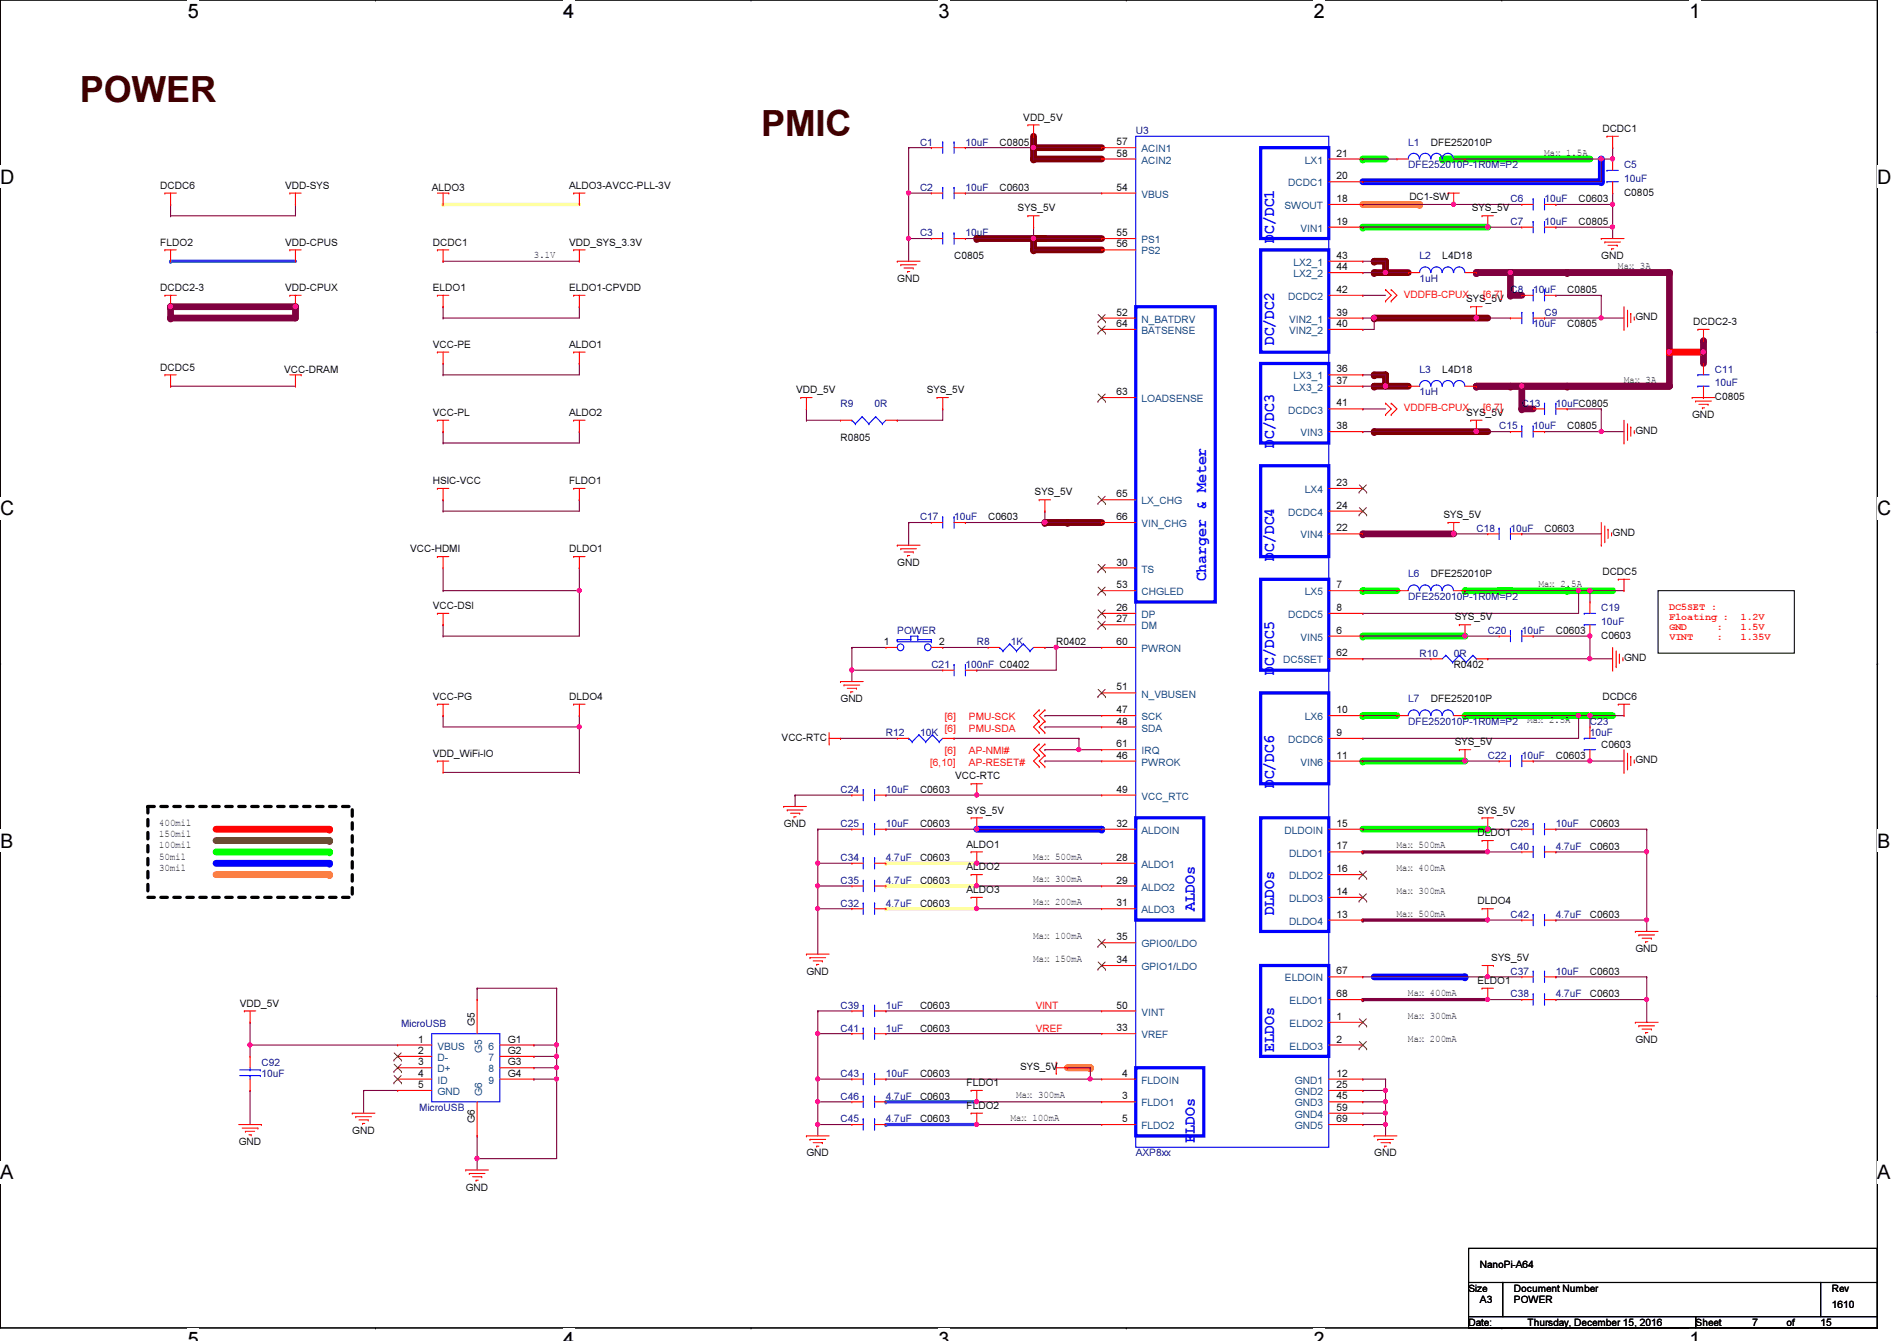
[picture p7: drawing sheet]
<svg xmlns="http://www.w3.org/2000/svg" width="297mm" height="210mm" viewBox="0 0 297 210" stroke-linecap="round" stroke-linejoin="round" font-family="sans-serif">
<defs><g id="words">
<g font-size="5.7" fill="#400000">
<text x="12.5" y="16">POWER</text>
<text x="119.2" y="21.3">PMIC</text>
</g>
<g font-size="3.1">
<text x="29.4" y="2.8">5</text>
<text x="88.2" y="2.8">4</text>
<text x="147" y="2.8">3</text>
<text x="205.7" y="2.8">2</text>
<text x="264.5" y="2.8">1</text>
<text x="0" y="28.7">D</text>
<text x="294" y="28.7">D</text>
<text x="0" y="80.7">C</text>
<text x="294" y="80.7">C</text>
<text x="0" y="132.7">B</text>
<text x="294" y="132.7">B</text>
<text x="0" y="184.6">A</text>
<text x="294" y="184.6">A</text>
<text x="29.4" y="210.7">5</text>
<text x="88.2" y="210.7">4</text>
<text x="147" y="210.7">3</text>
<text x="205.7" y="210.7">2</text>
<text x="264.5" y="210.7">1</text>
</g>
<g font-size="2.5" fill="#00f">
<text x="199.5" y="38.1" transform="rotate(-90 199.5 38.1)">DC/DC1</text>
<text x="199.5" y="54.1" transform="rotate(-90 199.5 54.1)">DC/DC2</text>
<text x="199.5" y="70.1" transform="rotate(-90 199.5 70.1)">DC/DC3</text>
<text x="199.5" y="87.8" transform="rotate(-90 199.5 87.8)">DC/DC4</text>
<text x="188.8" y="91" transform="rotate(-90 188.8 91)">Charger &amp; Meter</text>
<text x="199.5" y="105.6" transform="rotate(-90 199.5 105.6)">DC/DC5</text>
<text x="199.5" y="123.4" transform="rotate(-90 199.5 123.4)">DC/DC6</text>
<text x="187.1" y="142.6" transform="rotate(-90 187.1 142.6)">ALDOs</text>
<text x="199.5" y="143.3" transform="rotate(-90 199.5 143.3)">DLDOs</text>
<text x="199.5" y="164.6" transform="rotate(-90 199.5 164.6)">ELDOs</text>
<text x="187.1" y="178.9" transform="rotate(-90 187.1 178.9)">FLDOs</text>
</g>
<g font-size="1.6" fill="#000080">
<text x="144.1" y="22.8">C1</text>
<text x="151.2" y="22.8">10uF</text>
<text x="177.8" y="21">U3</text>
<text x="220.5" y="22.8">L1</text>
<text x="144.1" y="29.9">C2</text>
<text x="151.2" y="29.9">10uF</text>
<text x="220.5" y="26.3">DFE252010P-1R0M=P2</text>
<text x="254.3" y="26.3">C5</text>
<text x="254.3" y="28.4">10uF</text>
<text x="236.5" y="31.7">C6</text>
<text x="236.5" y="35.2">C7</text>
<text x="241.8" y="31.7">10uF</text>
<text x="241.8" y="35.2">10uF</text>
<text x="144.1" y="37">C3</text>
<text x="151.2" y="37">10uF</text>
<text x="222.3" y="40.6">L2</text>
<text x="222.3" y="44.1">1uH</text>
<text x="236.5" y="45.9">C8</text>
<text x="240.1" y="45.9">10uF</text>
<text x="240.1" y="51.2">10uF</text>
<text x="241.8" y="49.4">C9</text>
<text x="222.3" y="58.3">L3</text>
<text x="268.5" y="58.3">C11</text>
<text x="131.6" y="63.7">R9</text>
<text x="136.9" y="63.7">0R</text>
<text x="222.3" y="61.9">1uH</text>
<text x="238.3" y="63.7">C13</text>
<text x="243.6" y="63.7">10uFC0805</text>
<text x="268.5" y="60.5">10uF</text>
<text x="234.7" y="67.2">C15</text>
<text x="240.1" y="67.2">10uF</text>
<text x="144.1" y="81.4">C17</text>
<text x="149.4" y="81.4">10uF</text>
<text x="231.2" y="83.2">C18</text>
<text x="236.5" y="83.2">10uF</text>
<text x="220.5" y="90.3">L6</text>
<text x="220.5" y="93.9">DFE252010P-1R0M=P2</text>
<text x="250.7" y="95.7">C19</text>
<text x="140.5" y="99.2">POWER</text>
<text x="152.9" y="101">R8</text>
<text x="158.3" y="101">1K</text>
<text x="233" y="99.2">C20</text>
<text x="238.3" y="99.2">10uF</text>
<text x="250.7" y="97.8">10uF</text>
<text x="145.8" y="104.6">C21</text>
<text x="151.2" y="104.6">100nF C0402</text>
<text x="222.3" y="102.8">R10</text>
<text x="227.6" y="102.8">0R</text>
<text x="220.5" y="109.9">L7</text>
<text x="220.5" y="113.5">DFE252010P-1R0M=P2</text>
<text x="249" y="113.5">C23</text>
<text x="138.7" y="115.2">R12</text>
<text x="144.1" y="115.2">10K</text>
<text x="233" y="118.8">C22</text>
<text x="238.3" y="118.8">10uF</text>
<text x="249" y="115.2">10uF</text>
<text x="131.6" y="124.1">C24</text>
<text x="138.7" y="124.1">10uF</text>
<text x="131.6" y="129.5">C25</text>
<text x="138.7" y="129.5">10uF</text>
<text x="236.5" y="129.5">C26</text>
<text x="243.6" y="129.5">10uF</text>
<text x="131.6" y="134.8">C34</text>
<text x="138.7" y="134.8">4.7uF</text>
<text x="236.5" y="133">C40</text>
<text x="243.6" y="133">4.7uF</text>
<text x="131.6" y="141.9">C32</text>
<text x="131.6" y="138.3">C35</text>
<text x="138.7" y="141.9">4.7uF</text>
<text x="138.7" y="138.3">4.7uF</text>
<text x="236.5" y="143.7">C42</text>
<text x="243.6" y="143.7">4.7uF</text>
<text x="236.5" y="152.6">C37</text>
<text x="243.6" y="152.6">10uF</text>
<text x="62.8" y="160.7">MicroUSB</text>
<text x="131.6" y="157.9">C39</text>
<text x="131.6" y="161.5">C41</text>
<text x="138.7" y="157.9">1uF</text>
<text x="138.7" y="161.5">1uF</text>
<text x="236.5" y="156.1">C38</text>
<text x="243.6" y="156.1">4.7uF</text>
<text x="40.9" y="166.8">C92</text>
<text x="40.9" y="168.6">10uF</text>
<text x="65.7" y="173.9">MicroUSB</text>
<text x="131.6" y="172.1">C46</text>
<text x="131.6" y="168.6">C43</text>
<text x="138.7" y="172.1">4.7uF</text>
<text x="138.7" y="168.6">10uF</text>
<text x="131.6" y="175.7">C45</text>
<text x="138.7" y="175.7">4.7uF</text>
<text x="177.8" y="181">AXP8xx</text>
</g>
<g font-size="1.6">
<text x="156.5" y="22.8">C0805</text>
<text x="160.2" y="18.9">VDD_5V</text>
<text x="174.8" y="22.7">57</text>
<text x="224.1" y="22.8">DFE252010P</text>
<text x="250.9" y="20.7">DCDC1</text>
<text x="25.1" y="29.5">DCDC6</text>
<text x="44.7" y="29.5">VDD-SYS</text>
<text x="67.6" y="29.9">ALDO3</text>
<text x="89.1" y="29.5">ALDO3-AVCC-PLL-3V</text>
<text x="156.5" y="29.9">C0603</text>
<text x="174.8" y="29.8">54</text>
<text x="174.8" y="24.5">58</text>
<text x="209.3" y="28.1">20</text>
<text x="209.3" y="24.5">21</text>
<text x="241.8" y="24.3">Max 1.5A</text>
<text x="159.3" y="33.1">SYS_5V</text>
<text x="209.3" y="35.2">19</text>
<text x="209.3" y="31.6">18</text>
<text x="220.7" y="31.3">DC1-SW</text>
<text x="230.5" y="33.1">SYS_5V</text>
<text x="247.2" y="31.7">C0603</text>
<text x="247.2" y="35.2">C0805</text>
<text x="254.3" y="30.6">C0805</text>
<text x="25.1" y="38.4">FLDO2</text>
<text x="44.7" y="38.4">VDD-CPUS</text>
<text x="67.8" y="38.4">DCDC1</text>
<text x="83.6" y="40.3">3.1V</text>
<text x="89.1" y="38.4">VDD_SYS_3.3V</text>
<text x="149.4" y="40.6">C0805</text>
<text x="174.8" y="37">55</text>
<text x="174.8" y="38.7">56</text>
<text x="209.3" y="40.5">43</text>
<text x="225.8" y="40.6">L4D18</text>
<text x="250.7" y="40.6">GND</text>
<text x="25.1" y="45.6">DCDC2-3</text>
<text x="44.7" y="45.6">VDD-CPUX</text>
<text x="67.8" y="45.6">ELDO1</text>
<text x="89.1" y="45.6">ELDO1-CPVDD</text>
<text x="140.5" y="44.1">GND</text>
<text x="209.3" y="42.3">44</text>
<text x="209.3" y="45.8">42</text>
<text x="229.6" y="47.3">SYS_5V</text>
<text x="245.4" y="45.9">C0805</text>
<text x="253.4" y="42.1">Max 3A</text>
<text x="174.8" y="49.4">52</text>
<text x="174.8" y="51.2">64</text>
<text x="209.3" y="51.2">40</text>
<text x="209.3" y="49.4">39</text>
<text x="245.4" y="51.2">C0805</text>
<text x="256.1" y="50.2">GND</text>
<text x="265.1" y="50.9">DCDC2-3</text>
<text x="25.1" y="58">DCDC5</text>
<text x="44.5" y="58.3">VCC-DRAM</text>
<text x="67.8" y="54.4">VCC-PE</text>
<text x="89.1" y="54.4">ALDO1</text>
<text x="209.3" y="58.3">36</text>
<text x="225.8" y="58.3">L4D18</text>
<text x="254.3" y="59.9">Max 3A</text>
<text x="67.8" y="65.1">VCC-PL</text>
<text x="89.1" y="65.1">ALDO2</text>
<text x="124.7" y="61.6">VDD_5V</text>
<text x="145.1" y="61.6">SYS_5V</text>
<text x="174.8" y="61.8">63</text>
<text x="209.3" y="60.1">37</text>
<text x="209.3" y="63.6">41</text>
<text x="229.6" y="65.1">SYS_5V</text>
<text x="265" y="65.4">GND</text>
<text x="268.5" y="62.6">C0805</text>
<text x="131.6" y="69">R0805</text>
<text x="209.3" y="67.2">38</text>
<text x="245.4" y="67.2">C0805</text>
<text x="256.1" y="67.9">GND</text>
<text x="67.8" y="75.8">HSIC-VCC</text>
<text x="89.1" y="75.8">FLDO1</text>
<text x="162" y="77.6">SYS_5V</text>
<text x="174.8" y="77.9">65</text>
<text x="209.3" y="76.1">23</text>
<text x="154.7" y="81.4">C0603</text>
<text x="174.8" y="81.4">66</text>
<text x="209.3" y="79.6">24</text>
<text x="209.3" y="83.2">22</text>
<text x="226" y="81.1">SYS_5V</text>
<text x="241.8" y="83.2">C0603</text>
<text x="252.5" y="83.9">GND</text>
<text x="64.2" y="86.4">VCC-HDMI</text>
<text x="89.1" y="86.4">DLDO1</text>
<text x="140.5" y="88.6">GND</text>
<text x="174.8" y="88.5">30</text>
<text x="67.8" y="95.3">VCC-DSI</text>
<text x="174.8" y="92.1">53</text>
<text x="174.8" y="95.6">26</text>
<text x="209.3" y="95.6">8</text>
<text x="209.3" y="92.1">7</text>
<text x="224.1" y="90.3">DFE252010P</text>
<text x="241" y="91.9">Max 2.5A</text>
<text x="250.9" y="90">DCDC5</text>
<text x="138.4" y="101">1</text>
<text x="147.1" y="101">2</text>
<text x="165.4" y="101">R0402</text>
<text x="174.8" y="101">60</text>
<text x="174.8" y="97.4">27</text>
<text x="209.3" y="99.2">6</text>
<text x="227.8" y="97.1">SYS_5V</text>
<text x="243.6" y="99.2">C0603</text>
<text x="250.7" y="99.9">C0603</text>
<text x="209.3" y="102.7">62</text>
<text x="227.6" y="104.6">R0402</text>
<text x="254.3" y="103.5">GND</text>
<text x="67.8" y="109.6">VCC-PG</text>
<text x="89.1" y="109.6">DLDO4</text>
<text x="131.6" y="109.9">GND</text>
<text x="174.8" y="111.6">47</text>
<text x="174.8" y="113.4">48</text>
<text x="174.8" y="108.1">51</text>
<text x="209.3" y="111.6">10</text>
<text x="224.1" y="109.9">DFE252010P</text>
<text x="239.2" y="113.2">Max 2.5A</text>
<text x="250.9" y="109.6">DCDC6</text>
<text x="67.8" y="118.4">VDD_WiFi-IO</text>
<text x="122.4" y="116">VCC-RTC</text>
<text x="174.8" y="118.7">46</text>
<text x="174.8" y="117">61</text>
<text x="209.3" y="115.2">9</text>
<text x="209.3" y="118.7">11</text>
<text x="227.8" y="116.7">SYS_5V</text>
<text x="243.6" y="118.8">C0603</text>
<text x="250.7" y="117">C0603</text>
<text x="256.1" y="119.5">GND</text>
<text x="144.1" y="124.1">C0603</text>
<text x="149.6" y="122">VCC-RTC</text>
<text x="174.8" y="124.1">49</text>
<text x="24.9" y="131">150mil</text>
<text x="24.9" y="129.2">400mil</text>
<text x="122.7" y="129.5">GND</text>
<text x="144.1" y="129.5">C0603</text>
<text x="151.3" y="127.3">SYS_5V</text>
<text x="174.8" y="129.4">32</text>
<text x="209.3" y="129.4">15</text>
<text x="231.3" y="127.3">SYS_5V</text>
<text x="231.3" y="130.9">DLDO1</text>
<text x="249" y="129.5">C0603</text>
<text x="24.9" y="132.8">100mil</text>
<text x="24.9" y="134.6">50mil</text>
<text x="24.9" y="136.4">30mil</text>
<text x="144.1" y="134.8">C0603</text>
<text x="151.3" y="132.7">ALDO1</text>
<text x="151.3" y="136.2">ALDO2</text>
<text x="161.8" y="134.6">Max 500mA</text>
<text x="174.8" y="134.7">28</text>
<text x="209.3" y="136.5">16</text>
<text x="209.3" y="133">17</text>
<text x="218.7" y="132.8">Max 500mA</text>
<text x="218.7" y="136.4">Max 400mA</text>
<text x="249" y="133">C0603</text>
<text x="144.1" y="141.9">C0603</text>
<text x="144.1" y="138.3">C0603</text>
<text x="151.3" y="139.8">ALDO3</text>
<text x="161.8" y="138.1">Max 300mA</text>
<text x="161.8" y="141.7">Max 200mA</text>
<text x="174.8" y="138.3">29</text>
<text x="174.8" y="141.9">31</text>
<text x="209.3" y="140.1">14</text>
<text x="209.3" y="143.6">13</text>
<text x="218.7" y="139.9">Max 300mA</text>
<text x="218.7" y="143.5">Max 500mA</text>
<text x="231.3" y="141.6">DLDO4</text>
<text x="249" y="143.7">C0603</text>
<text x="161.8" y="147">Max 100mA</text>
<text x="174.8" y="147.2">35</text>
<text x="256.1" y="149">GND</text>
<text x="126.3" y="152.6">GND</text>
<text x="161.8" y="150.6">Max 150mA</text>
<text x="174.8" y="150.7">34</text>
<text x="209.3" y="152.5">67</text>
<text x="220.5" y="155.9">Max 400mA</text>
<text x="231.3" y="154">ELDO1</text>
<text x="233.5" y="150.5">SYS_5V</text>
<text x="249" y="152.6">C0603</text>
<text x="37.5" y="157.6">VDD_5V</text>
<text x="74.3" y="160.6" transform="rotate(-90 74.3 160.6)">G5</text>
<text x="144.1" y="157.9">C0603</text>
<text x="144.1" y="161.5">C0603</text>
<text x="174.8" y="161.4">33</text>
<text x="174.8" y="157.9">50</text>
<text x="209.3" y="159.6">1</text>
<text x="209.3" y="156.1">68</text>
<text x="220.5" y="159.5">Max 300mA</text>
<text x="249" y="156.1">C0603</text>
<text x="65.5" y="163.2">1</text>
<text x="65.5" y="165">2</text>
<text x="65.5" y="166.8">3</text>
<text x="79.5" y="163.2">G1</text>
<text x="79.5" y="165">G2</text>
<text x="79.5" y="166.8">G3</text>
<text x="159.7" y="167.5">SYS_5V</text>
<text x="209.3" y="163.2">2</text>
<text x="220.5" y="163">Max 200mA</text>
<text x="256.1" y="163.2">GND</text>
<text x="65.5" y="168.5">4</text>
<text x="65.5" y="170.3">5</text>
<text x="79.5" y="168.5">G4</text>
<text x="144.1" y="172.1">C0603</text>
<text x="144.1" y="168.6">C0603</text>
<text x="151.3" y="173.6">FLDO2</text>
<text x="151.3" y="170">FLDO1</text>
<text x="159.2" y="171.9">Max 300mA</text>
<text x="175.7" y="168.5">4</text>
<text x="175.7" y="172.1">3</text>
<text x="209.3" y="168.5">12</text>
<text x="209.3" y="170.3">25</text>
<text x="209.3" y="172.1">45</text>
<text x="209.3" y="173.9">59</text>
<text x="37.4" y="179.2">GND</text>
<text x="55.2" y="177.5">GND</text>
<text x="74.3" y="175.9" transform="rotate(-90 74.3 175.9)">G6</text>
<text x="144.1" y="175.7">C0603</text>
<text x="158.3" y="175.5">Max 100mA</text>
<text x="175.7" y="175.6">5</text>
<text x="209.3" y="175.6">69</text>
<text x="126.3" y="181">GND</text>
<text x="215.2" y="181">GND</text>
<text x="72.9" y="186.4">GND</text>
<text x="230" y="202.2">Size</text>
<text x="231.7" y="198.5">NanoPi-A64</text>
<text x="231.7" y="204">A3</text>
<text x="237.1" y="204">POWER</text>
<text x="237.1" y="202.2">Document Number</text>
<text x="286.8" y="202.2">Rev</text>
<text x="230" y="207.5">Date:</text>
<text x="239.2" y="207.5">Thursday, December 15, 2016</text>
<text x="265.5" y="207.5">Sheet</text>
<text x="274.4" y="207.5">7</text>
<text x="279.7" y="207.5">of</text>
<text x="285.1" y="207.5">15</text>
<text x="286.8" y="204.7">1610</text>
</g>
<g font-size="1.6" fill="#004080">
<text x="178.7" y="23.8">ACIN1</text>
<text x="178.7" y="25.6">ACIN2</text>
<text x="201.7" y="29.2">DCDC1</text>
<text x="204.3" y="25.6">LX1</text>
<text x="178.7" y="30.9">VBUS</text>
<text x="201.1" y="32.7">SWOUT</text>
<text x="178.7" y="38.1">PS1</text>
<text x="178.7" y="39.8">PS2</text>
<text x="202.6" y="41.6">LX2_1</text>
<text x="203.6" y="36.3">VIN1</text>
<text x="201.7" y="46.9">DCDC2</text>
<text x="202.6" y="43.4">LX2_2</text>
<text x="178.7" y="50.5">N_BATDRV</text>
<text x="178.7" y="52.3">BATSENSE</text>
<text x="201.8" y="52.3">VIN2_2</text>
<text x="201.8" y="50.5">VIN2_1</text>
<text x="202.6" y="59.4">LX3_1</text>
<text x="178.7" y="62.9">LOADSENSE</text>
<text x="201.7" y="64.7">DCDC3</text>
<text x="202.6" y="61.2">LX3_2</text>
<text x="203.6" y="68.3">VIN3</text>
<text x="204.3" y="77.2">LX4</text>
<text x="178.7" y="79">LX_CHG</text>
<text x="178.7" y="82.5">VIN_CHG</text>
<text x="201.7" y="80.7">DCDC4</text>
<text x="178.7" y="89.6">TS</text>
<text x="203.6" y="84.3">VIN4</text>
<text x="178.7" y="93.2">CHGLED</text>
<text x="204.3" y="93.2">LX5</text>
<text x="178.7" y="96.7">DP</text>
<text x="178.7" y="98.5">DM</text>
<text x="201.7" y="96.7">DCDC5</text>
<text x="203.6" y="100.3">VIN5</text>
<text x="178.7" y="102.1">PWRON</text>
<text x="200.9" y="103.8">DC5SET</text>
<text x="178.7" y="112.7">SCK</text>
<text x="178.7" y="109.2">N_VBUSEN</text>
<text x="204.3" y="112.7">LX6</text>
<text x="178.7" y="119.8">PWROK</text>
<text x="178.7" y="114.5">SDA</text>
<text x="178.7" y="118.1">IRQ</text>
<text x="201.7" y="116.3">DCDC6</text>
<text x="203.6" y="119.8">VIN6</text>
<text x="178.7" y="125.2">VCC_RTC</text>
<text x="178.7" y="130.5">ALDOIN</text>
<text x="201.1" y="130.5">DLDOIN</text>
<text x="178.7" y="135.8">ALDO1</text>
<text x="201.8" y="137.6">DLDO2</text>
<text x="201.8" y="134.1">DLDO1</text>
<text x="178.7" y="139.4">ALDO2</text>
<text x="178.7" y="143">ALDO3</text>
<text x="201.8" y="141.2">DLDO3</text>
<text x="178.7" y="148.3">GPIO0/LDO</text>
<text x="201.8" y="144.7">DLDO4</text>
<text x="178.7" y="151.8">GPIO1/LDO</text>
<text x="201.2" y="153.6">ELDOIN</text>
<text x="178.7" y="159">VINT</text>
<text x="201.9" y="160.7">ELDO2</text>
<text x="201.9" y="157.2">ELDO1</text>
<text x="68.5" y="164.3">VBUS</text>
<text x="68.5" y="166.1">D-</text>
<text x="68.5" y="167.9">D+</text>
<text x="75.5" y="164.8" transform="rotate(-90 75.5 164.8)">G5</text>
<text x="76.5" y="164.3">6</text>
<text x="76.5" y="166.1">7</text>
<text x="76.5" y="167.9">8</text>
<text x="178.7" y="162.5">VREF</text>
<text x="201.9" y="164.3">ELDO3</text>
<text x="68.5" y="169.6">ID</text>
<text x="68.5" y="171.4">GND</text>
<text x="75.5" y="171.6" transform="rotate(-90 75.5 171.6)">G6</text>
<text x="76.5" y="169.6">9</text>
<text x="178.7" y="169.6">FLDOIN</text>
<text x="178.7" y="173.2">FLDO1</text>
<text x="202.7" y="169.6">GND1</text>
<text x="202.7" y="171.4">GND2</text>
<text x="202.7" y="173.2">GND3</text>
<text x="178.7" y="176.7">FLDO2</text>
<text x="202.7" y="175">GND4</text>
<text x="202.7" y="176.7">GND5</text>
</g>
<g font-size="1.6" fill="#f00">
<text x="219.8" y="46.6">VDDFB-CPUX</text>
<text x="232.2" y="46.6">[6,7]</text>
<text x="219.8" y="64.4">VDDFB-CPUX</text>
<text x="232.2" y="64.4">[6,7]</text>
<text x="261.4" y="95.5">DC5SET :</text>
<text x="261.4" y="97.1">Floating :</text>
<text x="261.4" y="98.6">GND</text>
<text x="261.4" y="100.2">VINT</text>
<text x="268.9" y="98.6">:</text>
<text x="268.9" y="100.2">:</text>
<text x="272.6" y="97.1">1.2V</text>
<text x="272.6" y="98.6">1.5V</text>
<text x="272.6" y="100.2">1.35V</text>
<text x="148" y="112.7">[6]</text>
<text x="151.7" y="112.7">PMU-SCK</text>
<text x="145.7" y="119.8">[6,10]</text>
<text x="148" y="114.5">[6]</text>
<text x="148" y="118.1">[6]</text>
<text x="151.7" y="114.5">PMU-SDA</text>
<text x="151.7" y="118.1">AP-NMI#</text>
<text x="151.7" y="119.8">AP-RESET#</text>
<text x="162.2" y="157.9">VINT</text>
<text x="162.2" y="161.5">VREF</text>
</g>
</g></defs>
<path d="M0 0h294v207.9h-294z" fill="none" stroke="#000" stroke-width=".17"/>
<g fill="#fff">
<path d="M29.4 0h1.8v3.5h-1.8z"/>
<path d="M29.4 207.9h1.8v2h-1.8z"/>
</g>
<path d="M58.8 0h.1M58.8 207.9h.1" fill="none" stroke="#000" stroke-width=".17"/>
<g fill="#fff">
<path d="M88.2 0h1.7v3.5h-1.7z"/>
<path d="M88.2 207.9h1.7v2h-1.7z"/>
</g>
<path d="M117.6 0h.1M117.6 207.9h.1" fill="none" stroke="#000" stroke-width=".17"/>
<g fill="#fff">
<path d="M147 0h1.7v3.5h-1.7z"/>
<path d="M147 207.9h1.7v2h-1.7z"/>
</g>
<path d="M176.4 0h.1M176.4 207.9h.1" fill="none" stroke="#000" stroke-width=".17"/>
<g fill="#fff">
<path d="M205.7 0h1.8v3.5h-1.8z"/>
<path d="M205.7 207.9h1.8v2h-1.8z"/>
</g>
<path d="M235.2 0h.1M235.2 207.9h.1" fill="none" stroke="#000" stroke-width=".17"/>
<g fill="#fff">
<path d="M264.5 0h1.8v3.5h-1.8z"/>
<path d="M264.5 207.9h1.8v2h-1.8z"/>
<path d="M0 26h2.3v3.4h-2.3z"/>
<path d="M294 26h2.2v3.4h-2.2z"/>
<path d="M0 77.9h2.3v3.5h-2.3z"/>
<path d="M294 77.9h2.2v3.5h-2.2z"/>
</g>
<path d="M0 51.9h.1M294 51.9h.1" fill="none" stroke="#000" stroke-width=".17"/>
<g fill="#fff">
<path d="M0 129.9h2.1v3.4h-2.1z"/>
<path d="M294 129.9h2v3.4h-2z"/>
</g>
<path d="M0 103.9h.1M294 103.9h.1" fill="none" stroke="#000" stroke-width=".17"/>
<path d="M0 103.9h.1M294 103.9h.1" fill="none" stroke="#000" stroke-width=".16"/>
<g fill="#fff">
<path d="M0 181.8h2.1v3.5h-2.1z"/>
<path d="M294 181.8h2v3.5h-2z"/>
</g>
<path d="M0 155.9h.1M294 155.9h.1" fill="none" stroke="#000" stroke-width=".17"/>
<path d="M213.4 32h8.9" fill="none" stroke="#ff8000" stroke-width="1.1"/>
<circle cx="222.3" cy="32" r=".53" fill="#ff8000"/>
<path d="M213.4 28.4h37.3" fill="none" stroke="#00f" stroke-width="1.1"/>
<circle cx="250.7" cy="28.4" r=".53" fill="#00f"/>
<path d="M250.7 24.9v3.5" fill="none" stroke="#00f" stroke-width="1.1"/>
<circle cx="250.7" cy="24.9" r=".53" fill="#00f"/>
<path d="M213.4 24.9h3.6" fill="none" stroke="#0f0" stroke-width="1.1"/>
<circle cx="213.4" cy="24.9" r=".53" fill="#0f0"/>
<path d="M225.8 24.9h23.2" fill="none" stroke="#0f0" stroke-width="1.1"/>
<circle cx="225.8" cy="24.9" r=".53" fill="#0f0"/>
<path d="M213.4 35.6h19.6" fill="none" stroke="#0f0" stroke-width="1.1"/>
<circle cx="213.4" cy="35.6" r=".53" fill="#0f0"/>
<path d="M213.4 92.5h5.3" fill="none" stroke="#0f0" stroke-width="1.1"/>
<circle cx="213.4" cy="92.5" r=".53" fill="#0f0"/>
<path d="M229.4 92.5h7.1" fill="none" stroke="#0f0" stroke-width="1.1"/>
<circle cx="229.4" cy="92.5" r=".53" fill="#0f0"/>
<path d="M245.4 92.5h7.1" fill="none" stroke="#0f0" stroke-width="1.1"/>
<circle cx="245.4" cy="92.5" r=".53" fill="#0f0"/>
<path d="M213.4 99.6h16" fill="none" stroke="#0f0" stroke-width="1.1"/>
<circle cx="213.4" cy="99.6" r=".53" fill="#0f0"/>
<path d="M213.4 119.1h16" fill="none" stroke="#0f0" stroke-width="1.1"/>
<circle cx="213.4" cy="119.1" r=".53" fill="#0f0"/>
<path d="M213.4 112h5.3" fill="none" stroke="#0f0" stroke-width="1.1"/>
<circle cx="213.4" cy="112" r=".53" fill="#0f0"/>
<path d="M229.4 112h7.1" fill="none" stroke="#0f0" stroke-width="1.1"/>
<circle cx="229.4" cy="112" r=".53" fill="#0f0"/>
<path d="M245.4 112h7.1" fill="none" stroke="#0f0" stroke-width="1.1"/>
<circle cx="245.4" cy="112" r=".53" fill="#0f0"/>
<path d="M161.8 23.1v1.8" fill="none" stroke="#800000" stroke-width="1.1"/>
<circle cx="161.8" cy="23.1" r=".53" fill="#800000"/>
<path d="M161.8 37.3v1.8" fill="none" stroke="#800000" stroke-width="1.1"/>
<circle cx="161.8" cy="37.3" r=".53" fill="#800000"/>
<path d="M161.8 23.1h10.7" fill="none" stroke="#800000" stroke-width="1.1"/>
<circle cx="161.8" cy="23.1" r=".53" fill="#800000"/>
<path d="M161.8 24.9h10.7" fill="none" stroke="#800000" stroke-width="1.1"/>
<circle cx="161.8" cy="24.9" r=".53" fill="#800000"/>
<path d="M161.8 37.3h10.7" fill="none" stroke="#800000" stroke-width="1.1"/>
<circle cx="161.8" cy="37.3" r=".53" fill="#800000"/>
<path d="M161.8 39.1h10.7" fill="none" stroke="#800000" stroke-width="1.1"/>
<circle cx="161.8" cy="39.1" r=".53" fill="#800000"/>
<path d="M152.9 37.3h10.7" fill="none" stroke="#800000" stroke-width="1.1"/>
<circle cx="152.9" cy="37.3" r=".53" fill="#800000"/>
<path d="M163.6 81.8h3.6" fill="none" stroke="#800000" stroke-width="1.1"/>
<circle cx="163.6" cy="81.8" r=".53" fill="#800000"/>
<path d="M167.2 81.8h5.3" fill="none" stroke="#800000" stroke-width="1.1"/>
<circle cx="167.2" cy="81.8" r=".53" fill="#800000"/>
<path d="M161.8 21.3v1.8" fill="none" stroke="#800000" stroke-width="1.1"/>
<circle cx="161.8" cy="23.1" r=".53" fill="#800000"/>
<path d="M33.8 129.8h17.8" fill="none" stroke="#f00" stroke-width="1.1"/>
<circle cx="51.6" cy="129.8" r=".53" fill="#f00"/>
<path d="M33.8 131.6h17.8" fill="none" stroke="#804000" stroke-width="1.1"/>
<circle cx="51.6" cy="131.6" r=".53" fill="#804000"/>
<path d="M33.8 133.3h17.8" fill="none" stroke="#0f0" stroke-width="1.1"/>
<circle cx="51.6" cy="133.3" r=".53" fill="#0f0"/>
<path d="M33.8 135.1h17.8" fill="none" stroke="#00f" stroke-width="1.1"/>
<circle cx="51.6" cy="135.1" r=".53" fill="#00f"/>
<path d="M33.8 136.9h17.8" fill="none" stroke="#ff8000" stroke-width="1.1"/>
<circle cx="51.6" cy="136.9" r=".53" fill="#ff8000"/>
<path d="M152.9 129.8h19.6" fill="none" stroke="#00f" stroke-width="1.1"/>
<circle cx="172.5" cy="129.8" r=".53" fill="#00f"/>
<path d="M215.2 60.5h5.3" fill="none" stroke="#800000" stroke-width="1.1"/>
<circle cx="215.2" cy="60.5" r=".53" fill="#800000"/>
<path d="M231.2 60.5h5.3" fill="none" stroke="#800000" stroke-width="1.1"/>
<circle cx="231.2" cy="60.5" r=".53" fill="#800000"/>
<path d="M245.4 60.5h16" fill="none" stroke="#800000" stroke-width="1.1"/>
<circle cx="245.4" cy="60.5" r=".53" fill="#800000"/>
<path d="M215.2 67.6h17.8" fill="none" stroke="#800000" stroke-width="1.1"/>
<circle cx="215.2" cy="67.6" r=".53" fill="#800000"/>
<path d="M215.2 58.7h1.8" fill="none" stroke="#800000" stroke-width="1.1"/>
<circle cx="215.2" cy="58.7" r=".53" fill="#800000"/>
<path d="M217 58.7v1.8" fill="none" stroke="#800000" stroke-width="1.1"/>
<circle cx="217" cy="58.7" r=".53" fill="#800000"/>
<path d="M215.2 42.7h5.3" fill="none" stroke="#800000" stroke-width="1.1"/>
<circle cx="215.2" cy="42.7" r=".53" fill="#800000"/>
<path d="M231.2 42.7h5.3" fill="none" stroke="#800000" stroke-width="1.1"/>
<circle cx="231.2" cy="42.7" r=".53" fill="#800000"/>
<path d="M245.4 42.7h16" fill="none" stroke="#800000" stroke-width="1.1"/>
<circle cx="245.4" cy="42.7" r=".53" fill="#800000"/>
<path d="M215.2 49.8h17.8" fill="none" stroke="#800000" stroke-width="1.1"/>
<circle cx="215.2" cy="49.8" r=".53" fill="#800000"/>
<path d="M215.2 40.9h1.8" fill="none" stroke="#800000" stroke-width="1.1"/>
<circle cx="215.2" cy="40.9" r=".53" fill="#800000"/>
<path d="M217 40.9v1.8" fill="none" stroke="#800000" stroke-width="1.1"/>
<circle cx="217" cy="40.9" r=".53" fill="#800000"/>
<path d="M167.2 167.1h3.5" fill="none" stroke="#ff8000" stroke-width="1.1"/>
<circle cx="170.7" cy="167.1" r=".53" fill="#ff8000"/>
<path d="M167.2 167.1h3.5" fill="none" stroke="#ff8000" stroke-width="1.1"/>
<circle cx="170.7" cy="167.1" r=".53" fill="#ff8000"/>
<path d="M213.4 129.8h19.6" fill="none" stroke="#0f0" stroke-width="1.1"/>
<circle cx="233" cy="129.8" r=".53" fill="#0f0"/>
<path d="M215.2 152.9h14.2" fill="none" stroke="#00f" stroke-width="1.1"/>
<circle cx="229.4" cy="152.9" r=".53" fill="#00f"/>
<path d="M236.5 42.7h8.9" fill="none" stroke="#800000" stroke-width="1.1"/>
<circle cx="236.5" cy="42.7" r=".53" fill="#800000"/>
<path d="M236.5 60.5h8.9" fill="none" stroke="#800000" stroke-width="1.1"/>
<circle cx="236.5" cy="60.5" r=".53" fill="#800000"/>
<path d="M236.5 112h10.7" fill="none" stroke="#0f0" stroke-width="1.1"/>
<circle cx="236.5" cy="112" r=".53" fill="#0f0"/>
<path d="M234.7 92.5h10.7" fill="none" stroke="#0f0" stroke-width="1.1"/>
<circle cx="234.7" cy="92.5" r=".53" fill="#0f0"/>
<path d="M259.6 92.5h21.4v9.7h-21.4z" fill="none" stroke="#000" stroke-width=".17"/>
<path d="M23.2 126.2h32v14.3h-32z" fill="none" stroke="#000" stroke-width=".51" stroke-dasharray="1 1"/>
<path d="M233 152.9h.1M233 152.9h5.3" fill="none" stroke="#800040" stroke-width=".17"/>
<circle cx="232.9" cy="152.9" r=".32" fill="#f0f"/>
<circle cx="232.9" cy="152.9" r=".32" fill="none" stroke="#f0f" stroke-width=".17"/>
<path d="M213.4 32h.1M213.4 32h24.9M227.6 32h.1" fill="none" stroke="#800040" stroke-width=".17"/>
<circle cx="227.6" cy="32" r=".32" fill="#f0f"/>
<circle cx="227.6" cy="32" r=".32" fill="none" stroke="#f0f" stroke-width=".17"/>
<path d="M243.6 32h.1M243.6 32h8.9M252.5 32h.1M252.5 32v3.6M147.6 101.3h.1M147.6 101.3h7.1M163.6 101.3h.1M163.6 101.3h8.9M165.4 101.3h.1" fill="none" stroke="#800040" stroke-width=".17"/>
<circle cx="165.4" cy="101.3" r=".32" fill="#f0f"/>
<circle cx="165.4" cy="101.3" r=".32" fill="none" stroke="#f0f" stroke-width=".17"/>
<path d="M133.4 101.3h.1M133.4 104.9h.1M133.4 101.3h5.3M133.4 104.9v1.8M133.4 104.9h14.2" fill="none" stroke="#800040" stroke-width=".17"/>
<circle cx="133.4" cy="104.9" r=".32" fill="#f0f"/>
<circle cx="133.4" cy="104.9" r=".32" fill="none" stroke="#f0f" stroke-width=".17"/>
<g fill="none" stroke="#800040" stroke-width=".17">
<path d="M250.7 24.9h.1M250.7 24.9h1.8M133.4 101.3h.1M133.4 101.3v3.6M152.9 104.9h.1M163.6 112h.1M163.6 113.8h.1M163.6 119.1h.1M163.6 112h8.9M163.6 113.8h8.9M163.6 119.1h8.9M165.4 101.3h.1"/>
<path d="M165.4 101.3v3.6h-12.5M168.9 117.3h.1M168.9 117.3h3.6"/>
</g>
<circle cx="250.7" cy="24.9" r=".32" fill="#f0f"/>
<circle cx="250.7" cy="24.9" r=".32" fill="none" stroke="#f0f" stroke-width=".17"/>
<path d="M233 35.6h.1M233 35.6h5.3" fill="none" stroke="#800040" stroke-width=".17"/>
<circle cx="232.9" cy="35.5" r=".32" fill="#f0f"/>
<circle cx="232.9" cy="35.5" r=".32" fill="none" stroke="#f0f" stroke-width=".17"/>
<path d="M213.4 28.4h.1M243.6 35.6h.1M243.6 35.6h8.9M250.7 24.9h.1M250.7 24.9v3.5h-37.3M229.4 92.5h.1M229.4 92.5h17.8" fill="none" stroke="#800040" stroke-width=".17"/>
<circle cx="247.2" cy="92.4" r=".32" fill="#f0f"/>
<circle cx="247.2" cy="92.4" r=".32" fill="none" stroke="#f0f" stroke-width=".17"/>
<path d="M229.4 99.6h.1M229.4 99.6h5.3M240.1 99.6h.1M240.1 99.6h8.9M247.2 92.5h.1M247.2 92.5h1.8M249 92.5h.1M249 92.5v1.7" fill="none" stroke="#800040" stroke-width=".17"/>
<circle cx="248.9" cy="99.5" r=".32" fill="#f0f"/>
<circle cx="248.9" cy="99.5" r=".32" fill="none" stroke="#f0f" stroke-width=".17"/>
<path d="M213.4 96h.1M247.2 92.5h.1M247.2 92.5v3.5h-33.8M249 92.5h.1M249 92.5h5.3" fill="none" stroke="#800040" stroke-width=".17"/>
<circle cx="248.9" cy="92.4" r=".32" fill="#f0f"/>
<circle cx="248.9" cy="92.4" r=".32" fill="none" stroke="#f0f" stroke-width=".17"/>
<path d="M213.4 99.6h.1M213.4 99.6h16" fill="none" stroke="#800040" stroke-width=".17"/>
<circle cx="229.4" cy="99.5" r=".32" fill="#f0f"/>
<circle cx="229.4" cy="99.5" r=".32" fill="none" stroke="#f0f" stroke-width=".17"/>
<path d="M229.4 112h.1M229.4 112h19.6M247.2 112h.1M249 112h.1M249 112v1.8" fill="none" stroke="#800040" stroke-width=".17"/>
<circle cx="247.2" cy="112" r=".32" fill="#f0f"/>
<circle cx="247.2" cy="112" r=".32" fill="none" stroke="#f0f" stroke-width=".17"/>
<path d="M229.4 119.1h.1M229.4 119.1h5.3" fill="none" stroke="#800040" stroke-width=".17"/>
<circle cx="229.4" cy="119.1" r=".32" fill="#f0f"/>
<circle cx="229.4" cy="119.1" r=".32" fill="none" stroke="#f0f" stroke-width=".17"/>
<path d="M249 119.1h.1M249 119.1h5.3" fill="none" stroke="#800040" stroke-width=".17"/>
<circle cx="248.9" cy="119.1" r=".32" fill="#f0f"/>
<circle cx="248.9" cy="119.1" r=".32" fill="none" stroke="#f0f" stroke-width=".17"/>
<path d="M213.4 115.6h.1M213.4 112h.1M213.4 112h5.3M247.2 112h.1M247.2 112v3.6h-33.8M249 112h.1M249 112h5.3M124.5 124.5h.1M124.5 124.5v1.7M124.5 124.5h8.9" fill="none" stroke="#800040" stroke-width=".17"/>
<circle cx="248.9" cy="112" r=".32" fill="#f0f"/>
<circle cx="248.9" cy="112" r=".32" fill="none" stroke="#f0f" stroke-width=".17"/>
<path d="M152.9 124.5h.1M152.9 124.5h19.6" fill="none" stroke="#800040" stroke-width=".17"/>
<circle cx="152.9" cy="124.4" r=".32" fill="#f0f"/>
<circle cx="152.9" cy="124.4" r=".32" fill="none" stroke="#f0f" stroke-width=".17"/>
<path d="M213.4 119.1h.1M213.4 119.1h16M240.1 119.1h.1M240.1 119.1h8.9M128.1 138.7h.1M128.1 138.7v10.7M128.1 142.2h.1M128.1 142.2h5.3M170.7 168.9h.1M170.7 168.9h1.8" fill="none" stroke="#800040" stroke-width=".17"/>
<circle cx="128" cy="142.2" r=".32" fill="#f0f"/>
<circle cx="128" cy="142.2" r=".32" fill="none" stroke="#f0f" stroke-width=".17"/>
<path d="M128.1 158.2h.1M128.1 158.2h5.3M138.7 158.2h.1M138.7 158.2h33.8M128.1 168.9h.1M128.1 161.8h.1M128.1 168.9h5.3M128.1 161.8v7.1M138.7 161.8h.1M138.7 161.8h33.8" fill="none" stroke="#800040" stroke-width=".17"/>
<circle cx="128" cy="168.9" r=".32" fill="#f0f"/>
<circle cx="128" cy="168.9" r=".32" fill="none" stroke="#f0f" stroke-width=".17"/>
<circle cx="128" cy="161.8" r=".32" fill="#f0f"/>
<circle cx="128" cy="161.8" r=".32" fill="none" stroke="#f0f" stroke-width=".17"/>
<path d="M128.1 172.5h.1M128.1 176h.1M128.1 172.5v3.5M128.1 176h5.3" fill="none" stroke="#800040" stroke-width=".17"/>
<circle cx="128" cy="176" r=".32" fill="#f0f"/>
<circle cx="128" cy="176" r=".32" fill="none" stroke="#f0f" stroke-width=".17"/>
<g fill="none" stroke="#800040" stroke-width=".17">
<path d="M142.3 37.3h.1M142.3 37.3v3.6M142.3 37.3h3.5M161.8 37.3h.1M161.8 37.3h10.7M142.3 81.8h.1M142.3 81.8v3.5M128.1 158.2h.1M128.1 158.2v3.6M128.1 176h.1M128.1 161.8h.1M128.1 176v1.8"/>
<path d="M128.1 161.8h5.3"/>
</g>
<circle cx="161.8" cy="37.3" r=".32" fill="#f0f"/>
<circle cx="161.8" cy="37.3" r=".32" fill="none" stroke="#f0f" stroke-width=".17"/>
<path d="M142.3 30.2h.1M142.3 23.1h.1M142.3 30.2h3.5M142.3 23.1h3.5M142.3 23.1v7.1M161.8 23.1h.1M161.8 23.1h10.7M161.8 23.1v1.8" fill="none" stroke="#800040" stroke-width=".17"/>
<circle cx="161.8" cy="23.1" r=".32" fill="#f0f"/>
<circle cx="161.8" cy="23.1" r=".32" fill="none" stroke="#f0f" stroke-width=".17"/>
<path d="M142.3 30.2h.1M142.3 30.2v7.1M161.8 21.3h.1M161.8 21.3v1.8" fill="none" stroke="#800040" stroke-width=".17"/>
<circle cx="142.3" cy="37.3" r=".32" fill="#f0f"/>
<circle cx="142.3" cy="37.3" r=".32" fill="none" stroke="#f0f" stroke-width=".17"/>
<circle cx="142.3" cy="30.2" r=".32" fill="#f0f"/>
<circle cx="142.3" cy="30.2" r=".32" fill="none" stroke="#f0f" stroke-width=".17"/>
<g fill="none" stroke="#800040" stroke-width=".17">
<path d="M151.2 23.1h.1M151.2 37.3h.1M151.2 23.1h10.6M151.2 37.3h10.6M161.8 35.6h.1M161.8 37.3h.1M161.8 24.9h.1M161.8 39.1h.1M161.8 35.6v3.5M161.8 24.9h10.7M161.8 39.1h10.7M142.3 81.8h.1"/>
<path d="M142.3 81.8h3.5M163.6 81.8h.1M163.6 81.8h8.9M138.7 129.8h.1M138.7 129.8h14.2"/>
</g>
<circle cx="163.6" cy="81.8" r=".32" fill="#f0f"/>
<circle cx="163.6" cy="81.8" r=".32" fill="none" stroke="#f0f" stroke-width=".17"/>
<path d="M152.9 129.8h.1M152.9 129.8h19.6" fill="none" stroke="#800040" stroke-width=".17"/>
<circle cx="152.9" cy="129.8" r=".32" fill="#f0f"/>
<circle cx="152.9" cy="129.8" r=".32" fill="none" stroke="#f0f" stroke-width=".17"/>
<path d="M252.5 30.2h.1M252.5 30.2v1.8" fill="none" stroke="#800040" stroke-width=".17"/>
<circle cx="252.5" cy="32" r=".32" fill="#f0f"/>
<circle cx="252.5" cy="32" r=".32" fill="none" stroke="#f0f" stroke-width=".17"/>
<path d="M138.7 168.9h.1M138.7 168.9h32" fill="none" stroke="#800040" stroke-width=".17"/>
<circle cx="170.7" cy="168.9" r=".32" fill="#f0f"/>
<circle cx="170.7" cy="168.9" r=".32" fill="none" stroke="#f0f" stroke-width=".17"/>
<path d="M249 99.6h.1M249 99.6v3.5" fill="none" stroke="#800040" stroke-width=".17"/>
<path d="M231.2 60.5h7.1" fill="none" stroke="#800040" stroke-width="1.1"/>
<circle cx="231.2" cy="60.5" r=".53" fill="#800040"/>
<path d="M238.3 60.5h23.1" fill="none" stroke="#800040" stroke-width="1.1"/>
<circle cx="238.3" cy="60.5" r=".53" fill="#800040"/>
<circle cx="238.3" cy="60.4" r=".32" fill="#f0f"/>
<circle cx="238.3" cy="60.4" r=".32" fill="none" stroke="#f0f" stroke-width=".17"/>
<path d="M217 60.5h.1M217 60.5h3.5" fill="none" stroke="#800040" stroke-width=".17"/>
<circle cx="216.9" cy="60.4" r=".32" fill="#f0f"/>
<circle cx="216.9" cy="60.4" r=".32" fill="none" stroke="#f0f" stroke-width=".17"/>
<path d="M213.4 58.7h.1M213.4 58.7h3.6M217 58.7h.1M217 58.7v1.8h-3.6M213.4 60.5h.1M213.4 64h.1M213.4 67.6h.1M213.4 67.6h23.1M213.4 64h3.6M231.2 67.6h.1M250.7 67.6h.1M250.7 67.6h3.6" fill="none" stroke="#800040" stroke-width=".17"/>
<circle cx="231.2" cy="67.5" r=".32" fill="#f0f"/>
<circle cx="231.2" cy="67.5" r=".32" fill="none" stroke="#f0f" stroke-width=".17"/>
<path d="M138.7 142.2h14.2" fill="none" stroke="#ffff80" stroke-width=".51"/>
<circle cx="138.7" cy="142.2" r=".25" fill="#ffff80"/>
<circle cx="152.9" cy="142.2" r=".32" fill="#f0f"/>
<circle cx="152.9" cy="142.2" r=".32" fill="none" stroke="#f0f" stroke-width=".17"/>
<path d="M261.4 42.7v12.4" fill="none" stroke="#800040" stroke-width="1.1"/>
<circle cx="261.4" cy="42.7" r=".53" fill="#800040"/>
<circle cx="261.4" cy="55.1" r=".32" fill="#f0f"/>
<circle cx="261.4" cy="55.1" r=".32" fill="none" stroke="#f0f" stroke-width=".17"/>
<path d="M128.1 129.8h.1M128.1 129.8h5.3M152.9 142.2h.1M152.9 142.2h19.6" fill="none" stroke="#800040" stroke-width=".17"/>
<path d="M138.7 176h14.2" fill="none" stroke="#0080ff" stroke-width=".51"/>
<circle cx="138.7" cy="176" r=".25" fill="#0080ff"/>
<circle cx="152.9" cy="176" r=".32" fill="#f0f"/>
<circle cx="152.9" cy="176" r=".32" fill="none" stroke="#f0f" stroke-width=".17"/>
<path d="M152.9 176h.1M152.9 176h19.6" fill="none" stroke="#800040" stroke-width=".17"/>
<path d="M231.2 42.7h5.3" fill="none" stroke="#800040" stroke-width="1.1"/>
<circle cx="231.2" cy="42.7" r=".53" fill="#800040"/>
<path d="M236.5 42.7h24.9" fill="none" stroke="#800040" stroke-width="1.1"/>
<circle cx="236.5" cy="42.7" r=".53" fill="#800040"/>
<circle cx="236.5" cy="42.6" r=".32" fill="#f0f"/>
<circle cx="236.5" cy="42.6" r=".32" fill="none" stroke="#f0f" stroke-width=".17"/>
<path d="M213.4 40.9h.1M213.4 42.7h.1M213.4 42.7h7.1M213.4 40.9h3.6M217 42.7h.1M217 40.9h.1M217 40.9v1.8" fill="none" stroke="#800040" stroke-width=".17"/>
<circle cx="216.9" cy="42.6" r=".32" fill="#f0f"/>
<circle cx="216.9" cy="42.6" r=".32" fill="none" stroke="#f0f" stroke-width=".17"/>
<path d="M213.4 46.2h.1M213.4 51.6h.1M213.4 46.2h3.6M213.4 51.6h1.8M215.2 49.8h.1M215.2 49.8h16" fill="none" stroke="#800040" stroke-width=".17"/>
<circle cx="231.2" cy="49.8" r=".32" fill="#f0f"/>
<circle cx="231.2" cy="49.8" r=".32" fill="none" stroke="#f0f" stroke-width=".17"/>
<circle cx="215.2" cy="49.8" r=".32" fill="#f0f"/>
<circle cx="215.2" cy="49.8" r=".32" fill="none" stroke="#f0f" stroke-width=".17"/>
<g fill="none" stroke="#800040" stroke-width=".17">
<path d="M213.4 49.8h.1M213.4 49.8h1.8M215.2 49.8h.1M215.2 49.8v1.8M250.7 49.8h.1M250.7 49.8h3.6M213.4 129.8h.1M213.4 129.8h24.9M233 129.8h.1M243.6 129.8h.1M243.6 129.8h14.2M257.8 144h.1"/>
<path d="M257.8 144v1.8M167.2 167.1h.1M167.2 167.1h3.5M170.7 167.1h.1M170.7 167.1v1.8"/>
</g>
<circle cx="232.9" cy="129.8" r=".32" fill="#f0f"/>
<circle cx="232.9" cy="129.8" r=".32" fill="none" stroke="#f0f" stroke-width=".17"/>
<path d="M243.6 152.9h.1M243.6 156.5h.1M243.6 152.9h14.2M257.8 152.9h.1M257.8 152.9v3.6h-14.2" fill="none" stroke="#800040" stroke-width=".17"/>
<circle cx="257.8" cy="156.4" r=".32" fill="#f0f"/>
<circle cx="257.8" cy="156.4" r=".32" fill="none" stroke="#f0f" stroke-width=".17"/>
<path d="M233 156.5h.1M233 156.5h5.3" fill="none" stroke="#800040" stroke-width=".17"/>
<circle cx="232.9" cy="156.4" r=".32" fill="#f0f"/>
<circle cx="232.9" cy="156.4" r=".32" fill="none" stroke="#f0f" stroke-width=".17"/>
<path d="M257.8 156.5h.1M257.8 156.5v3.5" fill="none" stroke="#800040" stroke-width=".17"/>
<path d="M213.4 156.5h19.6" fill="none" stroke="#800040" stroke-width=".51"/>
<circle cx="213.4" cy="156.5" r=".25" fill="#800040"/>
<path d="M217 176h.1M217 176v1.8" fill="none" stroke="#800040" stroke-width=".17"/>
<circle cx="216.9" cy="176" r=".32" fill="#f0f"/>
<circle cx="216.9" cy="176" r=".32" fill="none" stroke="#f0f" stroke-width=".17"/>
<path d="M213.4 168.9h.1M213.4 170.7h.1M213.4 172.5h.1M213.4 168.9h3.6M213.4 170.7h3.6M217 168.9h.1M217 170.7h.1M217 168.9v3.6h-3.6" fill="none" stroke="#800040" stroke-width=".17"/>
<circle cx="216.9" cy="172.4" r=".32" fill="#f0f"/>
<circle cx="216.9" cy="172.4" r=".32" fill="none" stroke="#f0f" stroke-width=".17"/>
<circle cx="216.9" cy="170.7" r=".32" fill="#f0f"/>
<circle cx="216.9" cy="170.7" r=".32" fill="none" stroke="#f0f" stroke-width=".17"/>
<path d="M213.4 174.2h.1M213.4 174.2h3.6" fill="none" stroke="#800040" stroke-width=".17"/>
<circle cx="216.9" cy="174.2" r=".32" fill="#f0f"/>
<circle cx="216.9" cy="174.2" r=".32" fill="none" stroke="#f0f" stroke-width=".17"/>
<path d="M149.4 115.6h.1M149.4 115.6h19.5M163.6 117.3h.1M168.9 115.6h.1M168.9 115.6v1.7h-5.3M213.4 176h.1M217 172.5h.1M217 174.2h.1M217 172.5v3.5h-3.6" fill="none" stroke="#800040" stroke-width=".17"/>
<circle cx="168.9" cy="117.3" r=".32" fill="#f0f"/>
<circle cx="168.9" cy="117.3" r=".32" fill="none" stroke="#f0f" stroke-width=".17"/>
<path d="M231.2 49.8h.1M231.2 49.8h5.3" fill="none" stroke="#800040" stroke-width=".17"/>
<path d="M236.5 46.2h1.8" fill="none" stroke="#800040" stroke-width="1.1"/>
<circle cx="236.5" cy="46.2" r=".53" fill="#800040"/>
<path d="M236.5 42.7v3.5" fill="none" stroke="#800040" stroke-width="1.1"/>
<circle cx="236.5" cy="42.7" r=".53" fill="#800040"/>
<path d="M243.6 46.2h.1M243.6 46.2h7.1M250.7 46.2h.1M250.7 46.2v3.6" fill="none" stroke="#800040" stroke-width=".17"/>
<circle cx="250.7" cy="49.8" r=".32" fill="#f0f"/>
<circle cx="250.7" cy="49.8" r=".32" fill="none" stroke="#f0f" stroke-width=".17"/>
<path d="M241.8 49.8h.1M241.8 49.8h8.9M241.8 67.6h.1M245.4 64h.1M245.4 64h5.3M250.7 64h.1M250.7 64v3.6h-8.9" fill="none" stroke="#800040" stroke-width=".17"/>
<circle cx="250.7" cy="67.5" r=".32" fill="#f0f"/>
<circle cx="250.7" cy="67.5" r=".32" fill="none" stroke="#f0f" stroke-width=".17"/>
<path d="M238.3 64h1.8" fill="none" stroke="#800040" stroke-width="1.1"/>
<circle cx="238.3" cy="64" r=".53" fill="#800040"/>
<path d="M238.3 60.5v3.5" fill="none" stroke="#800040" stroke-width="1.1"/>
<circle cx="238.3" cy="60.5" r=".53" fill="#800040"/>
<path d="M213.4 83.6h14.2" fill="none" stroke="#800040" stroke-width="1.1"/>
<circle cx="213.4" cy="83.6" r=".53" fill="#800040"/>
<circle cx="227.6" cy="83.5" r=".32" fill="#f0f"/>
<circle cx="227.6" cy="83.5" r=".32" fill="none" stroke="#f0f" stroke-width=".17"/>
<path d="M252.5 23.1h.1M252.5 23.1v1.8M227.6 83.6h.1M227.6 83.6h5.4M238.3 83.6h.1M238.3 83.6h12.4M249 103.1h.1M249 103.1h3.5" fill="none" stroke="#800040" stroke-width=".17"/>
<circle cx="252.5" cy="24.9" r=".32" fill="#f0f"/>
<circle cx="252.5" cy="24.9" r=".32" fill="none" stroke="#f0f" stroke-width=".17"/>
<path d="M213.4 103.1h.1M213.4 103.1h10.7M233 103.1h.1M233 103.1h16" fill="none" stroke="#800040" stroke-width=".17"/>
<circle cx="248.9" cy="103.1" r=".32" fill="#f0f"/>
<circle cx="248.9" cy="103.1" r=".32" fill="none" stroke="#f0f" stroke-width=".17"/>
<path d="M266.7 55.1v1.8" fill="none" stroke="#800040" stroke-width="1.1"/>
<circle cx="266.7" cy="55.1" r=".53" fill="#800040"/>
<path d="M261.4 55.1v5.4" fill="none" stroke="#800040" stroke-width="1.1"/>
<circle cx="261.4" cy="55.1" r=".53" fill="#800040"/>
<path d="M131.6 115.6h.1M131.6 115.6h8.9" fill="none" stroke="#800040" stroke-width=".17"/>
<path d="M261.4 55.1h5.3" fill="none" stroke="#f00" stroke-width="1.1"/>
<circle cx="261.4" cy="55.1" r=".53" fill="#f00"/>
<circle cx="266.7" cy="55.1" r=".32" fill="#f0f"/>
<circle cx="266.7" cy="55.1" r=".32" fill="none" stroke="#f0f" stroke-width=".17"/>
<path d="M266.7 53.3v1.8" fill="none" stroke="#800040" stroke-width="1.1"/>
<circle cx="266.7" cy="53.3" r=".53" fill="#800040"/>
<path d="M26.7 40.9h19.6" fill="none" stroke="#0080ff" stroke-width=".51"/>
<circle cx="26.7" cy="40.9" r=".25" fill="#0080ff"/>
<path d="M26.7 48h19.6" fill="none" stroke="#800040" stroke-width="1.1"/>
<circle cx="26.7" cy="48" r=".53" fill="#800040"/>
<path d="M26.7 33.8h.1M26.7 33.8h19.6M69.4 49.8h.1M69.4 48h.1M69.4 49.8h21.3M69.4 48v1.8M26.7 60.5h.1M26.7 60.5h19.6" fill="none" stroke="#800040" stroke-width=".17"/>
<path d="M69.4 32h21.3" fill="none" stroke="#ffff80" stroke-width=".51"/>
<circle cx="69.4" cy="32" r=".25" fill="#ffff80"/>
<path d="M26.7 48v1.8" fill="none" stroke="#800040" stroke-width="1.1"/>
<circle cx="26.7" cy="48" r=".53" fill="#800040"/>
<circle cx="26.7" cy="48" r=".32" fill="#f0f"/>
<circle cx="26.7" cy="48" r=".32" fill="none" stroke="#f0f" stroke-width=".17"/>
<path d="M26.7 49.8h19.6" fill="none" stroke="#800040" stroke-width="1.1"/>
<circle cx="26.7" cy="49.8" r=".53" fill="#800040"/>
<path d="M46.3 48v1.8" fill="none" stroke="#800040" stroke-width="1.1"/>
<circle cx="46.3" cy="48" r=".53" fill="#800040"/>
<circle cx="46.2" cy="48" r=".32" fill="#f0f"/>
<circle cx="46.2" cy="48" r=".32" fill="none" stroke="#f0f" stroke-width=".17"/>
<path d="M213.4 35.6h.1M213.4 35.6h19.6M229.4 24.9h.1M229.4 24.9h21.3M252.5 35.6h.1M252.5 35.6v1.7M138.7 124.5h.1M138.7 124.5h14.2M213.4 152.9h.1M213.4 152.9h19.6" fill="none" stroke="#800040" stroke-width=".17"/>
<circle cx="252.5" cy="35.5" r=".32" fill="#f0f"/>
<circle cx="252.5" cy="35.5" r=".32" fill="none" stroke="#f0f" stroke-width=".17"/>
<g fill="none" stroke="#800040" stroke-width=".17">
<path d="M26.7 32h.1M26.7 32v1.8M46.3 32h.1M46.3 32v1.8M151.2 30.2h.1M151.2 30.2h21.3M69.4 40.9h.1M69.4 40.9h21.3M90.7 48h.1M90.7 48v1.8M126.3 65.8h.1M126.3 64h.1"/>
<path d="M126.3 65.8h5.3M126.3 64v1.8M140.5 65.8h.1M147.6 64h.1M147.6 64v1.8h-7.1M151.2 81.8h.1M163.6 80h.1M163.6 80v1.8h-12.4M128.1 135.1h.1M128.1 135.1h5.3"/>
</g>
<circle cx="128" cy="135.1" r=".32" fill="#f0f"/>
<circle cx="128" cy="135.1" r=".32" fill="none" stroke="#f0f" stroke-width=".17"/>
<path d="M138.7 135.1h14.2" fill="none" stroke="#ffff80" stroke-width=".51"/>
<circle cx="138.7" cy="135.1" r=".25" fill="#ffff80"/>
<circle cx="152.9" cy="135.1" r=".32" fill="#f0f"/>
<circle cx="152.9" cy="135.1" r=".32" fill="none" stroke="#f0f" stroke-width=".17"/>
<path d="M69.4 56.9h.1M69.4 58.7h.1M69.4 56.9v1.8M90.7 56.9h.1M90.7 56.9v1.8h-21.3M128.1 129.8h.1M128.1 129.8v5.3M152.9 135.1h.1M152.9 135.1h19.6" fill="none" stroke="#800040" stroke-width=".17"/>
<path d="M138.7 138.7h14.2" fill="none" stroke="#ffff80" stroke-width=".51"/>
<circle cx="138.7" cy="138.7" r=".25" fill="#ffff80"/>
<circle cx="152.9" cy="138.7" r=".32" fill="#f0f"/>
<circle cx="152.9" cy="138.7" r=".32" fill="none" stroke="#f0f" stroke-width=".17"/>
<path d="M128.1 138.7h.1M128.1 138.7h5.3M152.9 138.7h.1M152.9 138.7h19.6" fill="none" stroke="#800040" stroke-width=".17"/>
<circle cx="128" cy="138.7" r=".32" fill="#f0f"/>
<circle cx="128" cy="138.7" r=".32" fill="none" stroke="#f0f" stroke-width=".17"/>
<path d="M69.4 67.6h.1M69.4 69.3h.1M69.4 67.6v1.7M90.7 67.6h.1M90.7 67.6v1.7h-21.3M128.1 135.1h.1M128.1 135.1v3.6" fill="none" stroke="#800040" stroke-width=".17"/>
<path d="M138.7 172.5h14.2" fill="none" stroke="#0080ff" stroke-width=".51"/>
<circle cx="138.7" cy="172.5" r=".25" fill="#0080ff"/>
<circle cx="152.9" cy="172.4" r=".32" fill="#f0f"/>
<circle cx="152.9" cy="172.4" r=".32" fill="none" stroke="#f0f" stroke-width=".17"/>
<path d="M128.1 172.5h.1M128.1 172.5h5.3M152.9 172.5h.1M152.9 172.5h19.6" fill="none" stroke="#800040" stroke-width=".17"/>
<circle cx="128" cy="172.4" r=".32" fill="#f0f"/>
<circle cx="128" cy="172.4" r=".32" fill="none" stroke="#f0f" stroke-width=".17"/>
<path d="M69.4 78.2h.1M69.4 78.2v1.8M90.7 78.2h.1M90.7 78.2v1.8h-21.3M69.4 80h.1M243.6 133.3h.1M243.6 133.3h14.2M128.1 168.9h.1M128.1 168.9v3.6" fill="none" stroke="#800040" stroke-width=".17"/>
<circle cx="257.8" cy="133.3" r=".32" fill="#f0f"/>
<circle cx="257.8" cy="133.3" r=".32" fill="none" stroke="#f0f" stroke-width=".17"/>
<path d="M233 133.3h.1M233 133.3h5.3" fill="none" stroke="#800040" stroke-width=".17"/>
<circle cx="232.9" cy="133.3" r=".32" fill="#f0f"/>
<circle cx="232.9" cy="133.3" r=".32" fill="none" stroke="#f0f" stroke-width=".17"/>
<path d="M213.4 133.3h19.6" fill="none" stroke="#800040" stroke-width=".51"/>
<circle cx="213.4" cy="133.3" r=".25" fill="#800040"/>
<path d="M69.4 92.5h.1M69.4 88.9v3.6M69.4 92.5h21.3M90.7 92.5h.1M257.8 129.8h.1M257.8 129.8v3.5" fill="none" stroke="#800040" stroke-width=".17"/>
<circle cx="90.7" cy="92.4" r=".32" fill="#f0f"/>
<circle cx="90.7" cy="92.4" r=".32" fill="none" stroke="#f0f" stroke-width=".17"/>
<path d="M69.4 99.6h.1M69.4 97.8h.1M69.4 97.8v1.8M90.7 88.9h.1M90.7 92.5h.1M90.7 88.9v10.7h-21.3M243.6 144h.1M243.6 144h14.2" fill="none" stroke="#800040" stroke-width=".17"/>
<circle cx="257.8" cy="144" r=".32" fill="#f0f"/>
<circle cx="257.8" cy="144" r=".32" fill="none" stroke="#f0f" stroke-width=".17"/>
<path d="M257.8 133.3h.1M257.8 133.3v10.7M233 144h.1M233 144h5.3" fill="none" stroke="#800040" stroke-width=".17"/>
<circle cx="232.9" cy="144" r=".32" fill="#f0f"/>
<circle cx="232.9" cy="144" r=".32" fill="none" stroke="#f0f" stroke-width=".17"/>
<path d="M213.4 144h19.6" fill="none" stroke="#800040" stroke-width=".51"/>
<circle cx="213.4" cy="144" r=".25" fill="#800040"/>
<path d="M69.4 112h.1M69.4 112v1.8h21.3M90.7 113.8h.1" fill="none" stroke="#800040" stroke-width=".17"/>
<circle cx="90.7" cy="113.8" r=".32" fill="#f0f"/>
<circle cx="90.7" cy="113.8" r=".32" fill="none" stroke="#f0f" stroke-width=".17"/>
<path d="M90.7 112h.1M90.7 113.8h.1M90.7 112v8.9M69.4 120.9h21.3M90.7 120.9h.1M74.7 181.4h.1M74.7 181.4v1.7M74.7 181.4h12.5" fill="none" stroke="#800040" stroke-width=".17"/>
<circle cx="74.7" cy="181.3" r=".32" fill="#f0f"/>
<circle cx="74.7" cy="181.3" r=".32" fill="none" stroke="#f0f" stroke-width=".17"/>
<path d="M87.2 168.9h.1M87.2 168.9v12.5" fill="none" stroke="#800040" stroke-width=".17"/>
<circle cx="87.1" cy="168.9" r=".32" fill="#f0f"/>
<circle cx="87.1" cy="168.9" r=".32" fill="none" stroke="#f0f" stroke-width=".17"/>
<path d="M74.7 154.7h.1M74.7 154.7h12.5M74.7 154.7v1.8M87.2 154.7h.1M87.2 154.7v10.7h-3.6M83.6 163.6h.1M83.6 165.4h.1M83.6 163.6h3.6M87.2 163.6h.1" fill="none" stroke="#800040" stroke-width=".17"/>
<circle cx="87.1" cy="163.5" r=".32" fill="#f0f"/>
<circle cx="87.1" cy="163.5" r=".32" fill="none" stroke="#f0f" stroke-width=".17"/>
<path d="M83.6 167.1h.1M87.2 165.4h.1M87.2 165.4v1.7h-3.6" fill="none" stroke="#800040" stroke-width=".17"/>
<circle cx="87.1" cy="165.3" r=".32" fill="#f0f"/>
<circle cx="87.1" cy="165.3" r=".32" fill="none" stroke="#f0f" stroke-width=".17"/>
<path d="M83.6 168.9h.1M87.2 167.1h.1M87.2 167.1v1.8h-3.6" fill="none" stroke="#800040" stroke-width=".17"/>
<circle cx="87.1" cy="167.1" r=".32" fill="#f0f"/>
<circle cx="87.1" cy="167.1" r=".32" fill="none" stroke="#f0f" stroke-width=".17"/>
<path d="M39.2 163.6h.1M39.2 163.6h23.1M74.7 177.8h.1M74.7 177.8v3.6" fill="none" stroke="#800040" stroke-width=".17"/>
<circle cx="39.1" cy="163.5" r=".32" fill="#f0f"/>
<circle cx="39.1" cy="163.5" r=".32" fill="none" stroke="#f0f" stroke-width=".17"/>
<path d="M213.4 24.9h.1M213.4 24.9h5.3M213.4 92.5h.1M213.4 92.5h5.3M39.2 170.7h.1M39.2 163.6h.1M39.2 160h.1M39.2 160v5.4M39.2 170.7v5.3M56.9 170.7h.1M56.9 170.7h5.4M56.9 170.7v3.5" fill="none" stroke="#800040" stroke-width=".17"/>
<g fill="none" stroke="#f00" stroke-width=".17">
<path d="M160.9 19.6h.1M160.9 19.6h1.8M161.8 19.6v1.7M25.8 39.1h.1M25.8 30.2h.1M25.8 30.2h1.8M25.8 39.1h1.8M26.7 32h.1M26.7 30.2v1.8M26.7 39.1v1.8M45.4 39.1h.1M45.4 30.2h.1"/>
<path d="M45.4 30.2h1.8M45.4 39.1h1.8M46.3 32h.1M46.3 30.2v1.8M46.3 39.1v1.8M68.5 39.1h.1M68.5 30.2h1.8M68.5 39.1h1.8M69.4 32h.1M69.4 30.2v1.8M69.4 39.1v1.8M70.3 30.2h.1"/>
<path d="M89.8 30.2h.1M89.8 39.1h.1M89.8 30.2h1.8M89.8 39.1h1.8M90.7 32h.1M90.7 30.2v1.8M90.7 39.1v1.8M145.8 30.2h.1M145.8 37.3h.1M145.8 23.1h.1M145.8 37.3h1.8M145.8 30.2h1.8"/>
<path d="M145.8 23.1h1.8M149.4 37.3h1.8M149.4 30.2h1.8M149.4 23.1h1.8M151.2 30.2h.1M151.2 37.3h.1M151.2 23.1h.1M160.9 33.8h.1M160.9 33.8h1.8M161.8 21.3h.1M161.8 35.6h.1M161.8 33.8v1.8"/>
<path d="M172.5 30.2h.1M172.5 37.3h.1M172.5 39.1h.1M172.5 23.1h.1M172.5 24.9h.1M172.5 37.3h5.3M172.5 30.2h5.3M172.5 39.1h5.3M172.5 23.1h5.3M172.5 24.9h5.3M208.1 28.4h5.3M208.1 24.9h5.3"/>
<path d="M208.1 35.6h5.3M208.1 32h5.3M213.4 28.4h.1M213.4 24.9h.1M213.4 35.6h.1M213.4 32h.1M218.7 24.9h.1M218.7 24.9h1.8M226.7 30.2h.1M226.7 30.2h1.8M227.6 32h.1M227.6 30.2v1.8"/>
<path d="M227.6 24.9h1.8M229.4 24.9h.1M232.1 33.8h.1M232.1 33.8h1.7M233 35.6h.1M233 33.8v1.8M238.3 32h.1M238.3 35.6h.1M238.3 35.6h1.8M238.3 32h1.8M241.8 35.6h1.8M241.8 32h1.8"/>
<path d="M243.6 32h.1M243.6 35.6h.1M250.7 37.3h.1M250.7 37.3h3.6M251.3 37.9h.1M251.3 37.9h2.4M251.6 21.3h.1M251.6 21.3h1.8M251.8 38.4h1.4M252.3 38.9h.1M252.3 38.9h.4M252.5 23.1h.1"/>
<path d="M252.5 30.2h.1M252.5 24.9h.1M252.5 21.3v1.8M252.5 24.9v1.8M252.5 28.4v1.8M253.2 38.4h.1M25.8 46.2h.1M25.8 58.7h.1M25.8 46.2h1.8M25.8 58.7h1.8M26.7 40.9h.1M26.7 48h.1"/>
<path d="M26.7 46.2v1.8M26.7 58.7v1.8M45.4 46.2h.1M45.4 46.2h1.8M45.4 58.7h1.8M46.3 40.9h.1M46.3 48h.1M46.3 46.2v1.8M46.3 58.7v1.8M47.2 58.7h.1M68.5 46.2h.1M68.5 55.1h.1"/>
<path d="M68.5 46.2h1.8M68.5 55.1h1.8M69.4 48h.1M69.4 40.9h.1M69.4 56.9h.1M69.4 46.2v1.8M69.4 55.1v1.8M89.8 46.2h.1M89.8 55.1h.1M89.8 46.2h1.8M89.8 55.1h1.8M90.7 48h.1"/>
<path d="M90.7 40.9h.1M90.7 56.9h.1M90.7 46.2v1.8M90.7 55.1v1.8M140.5 40.9h.1M140.5 40.9h3.6M141.1 41.4h.1M141.1 41.4h2.4M141.6 42h1.4M142.1 42.5h.1M142.1 42.5h.3M143 42h.1"/>
<path d="M172.5 49.8h.1M172.5 51.6h.1M172.5 51.6h5.3M172.5 49.8h5.3M208.1 40.9h5.3M208.1 51.6h5.3M208.1 46.2h5.3M208.1 58.7h5.3M208.1 42.7h5.3M208.1 49.8h5.3M213.4 51.6h.1M213.4 42.7h.1"/>
<path d="M213.4 40.9h.1M213.4 46.2h.1M213.4 58.7h.1M213.4 49.8h.1M217 45.3h.1M217 47.1h.1M217 45.3l.8 .9-.8 .9M217.8 45.3h.1M217.8 47.1h.1M217.8 45.3l.9 .9-.9 .9M220.5 42.7h.1M220.5 42.7h1.8"/>
<path d="M229.4 42.7h1.8M230.3 48h.1M230.3 48h1.8M231.2 49.8h.1M231.2 42.7h.1M231.2 48v1.8M236.5 49.8h.1M236.5 49.8h1.8M238.3 46.2h.1M238.3 46.2h1.8M240.1 49.8h1.7M241.8 49.8h.1"/>
<path d="M241.8 46.2h1.8M243.6 46.2h.1M254.3 51.6h.1M254.3 48v3.6M254.8 51h.1M254.8 48.6v2.4M255.4 49.1h.1M255.4 49.1v1.4M255.9 50h.1M255.9 49.6v.4M265.8 51.6h.1M265.8 51.6h1.8"/>
<path d="M266.7 53.3h.1M266.7 56.9h.1M266.7 51.6v1.7M266.7 56.9v1.8M26.7 60.5h.1M46.3 60.5h.1M68.5 65.8h.1M68.5 76.5h.1M68.5 65.8h1.8M68.5 76.5h1.8M69.4 67.6h.1M69.4 78.2h.1"/>
<path d="M69.4 65.8v1.8M69.4 76.5v1.7M89.8 65.8h.1M89.8 76.5h.1M89.8 65.8h1.8M89.8 76.5h1.8M90.7 67.6h.1M90.7 78.2h.1M90.7 65.8v1.8M90.7 76.5v1.7M125.4 62.2h.1M125.4 62.2h1.8"/>
<path d="M126.3 64h.1M126.3 62.2v1.8M131.6 65.8h.1M131.6 65.8h1.8M138.7 65.8h1.8M140.5 65.8h.1M146.7 62.2h.1M146.7 62.2h1.8M147.6 64h.1M147.6 62.2v1.8M162.7 78.2h.1M162.7 78.2h1.8"/>
<path d="M163.6 78.2v1.8M172.5 62.2h.1M172.5 78.2h.1M172.5 78.2h5.3M172.5 62.2h5.3M208.1 76.5h5.3M208.1 60.5h5.3M208.1 64h5.3M208.1 67.6h5.3M213.4 60.5h.1M213.4 64h.1M213.4 76.5h.1"/>
<path d="M213.4 67.6h.1M217 63.1h.1M217 64.9h.1M217 63.1l.8 .9-.8 .9M217.8 63.1h.1M217.8 64.9h.1M217.8 63.1l.9 .9-.9 .9M220.5 60.5h.1M220.5 60.5h1.8M229.4 60.5h1.8M230.3 65.8h.1M230.3 65.8h1.8"/>
<path d="M231.2 67.6h.1M231.2 60.5h.1M231.2 65.8v1.8M236.5 67.6h.1M236.5 67.6h1.8M240.1 64h.1M240.1 64h1.7M240.1 67.6h1.7M241.8 67.6h.1M243.6 64h1.8M245.4 64h.1M254.3 69.3h.1"/>
<path d="M254.3 65.8v3.5M254.8 68.8h.1M254.8 66.3v2.5M255.4 66.8h.1M255.4 66.8v1.5M255.9 67.7h.1M255.9 67.4v.3M265 62.2h.1M265 62.2h3.5M265.5 62.8h.1M265.5 62.8h2.5M266 63.3h1.5"/>
<path d="M266.6 63.8h.1M266.6 63.8h.3M266.7 62.2h.1M266.7 60.5v1.7M267.5 63.3h.1M68.5 87.1h.1M68.5 96h.1M68.5 87.1h1.8M68.5 96h1.8M69.4 88.9h.1M69.4 97.8h.1M69.4 87.1v1.8"/>
<path d="M69.4 96v1.8M89.8 87.1h.1M89.8 87.1h1.8M90.7 88.9h.1M90.7 87.1v1.8M140.5 85.3h.1M140.5 85.3h3.6M141.1 85.9h.1M141.1 85.9h2.4M141.6 86.4h1.4M142.1 87h.1M142.1 87h.3"/>
<path d="M143 86.4h.1M145.8 81.8h.1M145.8 81.8h1.8M149.4 81.8h1.8M151.2 81.8h.1M163.6 80h.1M172.5 88.9h.1M172.5 92.5h.1M172.5 81.8h.1M172.5 96h.1M172.5 97.8h.1M172.5 97.8h5.3"/>
<path d="M172.5 81.8h5.3M172.5 96h5.3M172.5 92.5h5.3M172.5 88.9h5.3M208.1 96h5.3M208.1 83.6h5.3M208.1 92.5h5.3M208.1 80h5.3M208.1 99.6h5.3M213.4 96h.1M213.4 92.5h.1M213.4 80h.1"/>
<path d="M213.4 83.6h.1M213.4 99.6h.1M218.7 92.5h.1M218.7 92.5h1.8M226.7 81.8h.1M226.7 81.8h1.8M227.6 83.6h.1M227.6 81.8v1.8M227.6 92.5h1.8M228.5 97.8h.1M228.5 97.8h1.8M229.4 99.6h.1"/>
<path d="M229.4 92.5h.1M229.4 97.8v1.8M233 83.6h.1M233 83.6h1.7M234.7 99.6h.1M234.7 99.6h1.8M236.5 83.6h1.8M238.3 83.6h.1M238.3 99.6h1.8M240.1 99.6h.1M249 99.6h.1M249 94.2h.1"/>
<path d="M249 94.2v1.8M249 97.8v1.8M250.7 85.3h.1M250.7 81.8v3.5M251.3 84.8h.1M251.3 82.3v2.5M251.8 82.8h.1M251.8 82.8v1.5M252.3 83.7h.1M252.3 83.4v.3M253.4 90.7h.1M253.4 90.7h1.8"/>
<path d="M254.3 92.5h.1M254.3 90.7v1.8M68.5 110.2h.1M68.5 119.1h.1M68.5 110.2h1.8M68.5 119.1h1.8M69.4 112h.1M69.4 110.2v1.8M69.4 119.1v1.8M89.8 110.2h.1M89.8 110.2h1.8M90.7 112h.1"/>
<path d="M90.7 110.2v1.8M129.8 116.5h.1M129.8 115.6h1.8M129.8 114.7v1.8M131.6 106.7h.1M131.6 115.6h.1M131.6 106.7h3.6M132.2 107.2h.1M132.2 107.2h2.4M132.7 107.7h1.4M133.2 108.3h.1M133.2 108.3h.4"/>
<path d="M134.1 107.7h.1M138.7 101.3h.1M138.7 101.3h1.8M140.5 115.6h.1M140.5 115.6h1.8M145.8 101.3h1.8M147.6 104.9h.1M147.6 101.3h.1M147.6 115.6h1.8M147.6 104.9h1.8M149.4 115.6h.1M151.2 104.9h1.7"/>
<path d="M152.9 104.9h.1M154.7 101.3h.1M154.7 101.3h1.8M161.8 101.3h1.8M162.7 111.1h.1M162.7 112.9h.1M162.7 114.7h.1M162.7 116.5h.1M162.7 118.2h.1M162.7 111.1l-.9 .9 .9 .9M162.7 112.9l-.9 .9 .9 .9M162.7 116.5l-.9 .8 .9 .9"/>
<path d="M162.7 118.2l-.9 .9 .9 .9M163.6 111.1h.1M163.6 112.9h.1M163.6 114.7h.1M163.6 116.5h.1M163.6 118.2h.1M163.6 101.3h.1M163.6 111.1l-.9 .9 .9 .9M163.6 112.9l-.9 .9 .9 .9M163.6 116.5l-.9 .8 .9 .9M163.6 118.2l-.9 .9 .9 .9M172.5 119.1h.1"/>
<path d="M172.5 112h.1M172.5 113.8h.1M172.5 117.3h.1M172.5 101.3h.1M172.5 108.5h.1M172.5 117.3h5.3M172.5 119.1h5.3M172.5 112h5.3M172.5 113.8h5.3M172.5 101.3h5.3M172.5 108.5h5.3M208.1 115.6h5.3"/>
<path d="M208.1 119.1h5.3M208.1 103.1h5.3M208.1 112h5.3M213.4 103.1h.1M213.4 112h.1M213.4 115.6h.1M213.4 119.1h.1M218.7 112h.1M218.7 112h1.8M224.1 103.1h.1M224.1 103.1h1.7M227.6 112h1.8"/>
<path d="M228.5 117.3h.1M228.5 117.3h1.8M229.4 119.1h.1M229.4 112h.1M229.4 117.3v1.8M231.2 103.1h1.8M233 103.1h.1M234.7 119.1h.1M234.7 119.1h1.8M238.3 119.1h1.8M240.1 119.1h.1M249 119.1h.1"/>
<path d="M249 113.8h.1M249 113.8v1.8M249 117.3v1.8M252.5 104.9h.1M252.5 101.3v3.6M253.1 104.4h.1M253.1 101.9v2.5M253.4 110.2h.1M253.4 110.2h1.8M253.6 102.4h.1M253.6 102.4v1.4M254.1 103.3h.1"/>
<path d="M254.1 103v.3M254.3 112h.1M254.3 110.2v1.8M254.3 117.3v3.6M254.8 117.9v2.5M255.4 118.4h.1M255.4 118.4v1.4M255.9 119.3h.1M255.9 119v.3M69.4 120.9h.1M122.7 126.2h.1M122.7 126.2h3.6"/>
<path d="M123.3 126.8h.1M123.3 126.8h2.4M123.8 127.3h1.4M124.3 127.8h.1M124.3 127.8h.4M125.2 127.3h.1M133.4 124.5h.1M133.4 129.8h.1M133.4 138.7h.1M133.4 135.1h.1M133.4 129.8h1.8M133.4 135.1h1.8"/>
<path d="M133.4 138.7h1.8M133.4 124.5h1.8M136.9 129.8h1.8M136.9 135.1h1.8M136.9 138.7h1.8M136.9 124.5h1.8M138.7 124.5h.1M138.7 129.8h.1M138.7 138.7h.1M138.7 135.1h.1M152.1 122.7h.1M152.1 128h.1"/>
<path d="M152.1 133.3h.1M152.1 136.9h.1M152.1 122.7h1.7M152.1 128h1.7M152.1 133.3h1.7M152.1 136.9h1.7M152.9 124.5h.1M152.9 129.8h.1M152.9 135.1h.1M152.9 138.7h.1M152.9 122.7v1.8M152.9 128v1.8"/>
<path d="M152.9 133.3v1.8M152.9 136.9v1.8M162.7 120h.1M163.6 120h.1M172.5 135.1h.1M172.5 129.8h.1M172.5 138.7h.1M172.5 124.5h.1M172.5 129.8h5.3M172.5 135.1h5.3M172.5 138.7h5.3M172.5 124.5h5.3"/>
<path d="M208.1 133.3h5.3M208.1 136.9h5.3M208.1 129.8h5.3M213.4 136.9h.1M213.4 129.8h.1M213.4 133.3h.1M232.1 128h.1M232.1 131.6h.1M232.1 128h1.7M232.1 131.6h1.7M233 129.8h.1M233 133.3h.1"/>
<path d="M233 128v1.8M233 131.6v1.7M238.3 133.3h.1M238.3 129.8h.1M238.3 133.3h1.8M238.3 129.8h1.8M241.8 133.3h1.8M241.8 129.8h1.8M243.6 133.3h.1M243.6 129.8h.1M254.3 120.9h.1M254.8 120.4h.1"/>
<path d="M38.3 158.2h.1M38.3 158.2h1.7M39.2 158.2v1.8M74.7 156.5h.1M74.7 156.5v5.3M126.3 149.4h.1M126.3 149.4h3.5M126.8 149.9h.1M126.8 149.9h2.5M127.3 150.4h1.5M127.9 151h.1M127.9 151h.3"/>
<path d="M128.8 150.4h.1M133.4 142.2h.1M133.4 158.2h.1M133.4 142.2h1.8M133.4 158.2h1.8M136.9 142.2h1.8M136.9 158.2h1.8M138.7 142.2h.1M138.7 158.2h.1M152.1 140.5h.1M152.1 140.5h1.7M152.9 142.2h.1"/>
<path d="M152.9 140.5v1.7M172.5 142.2h.1M172.5 147.6h.1M172.5 158.2h.1M172.5 151.1h.1M172.5 151.1h5.3M172.5 142.2h5.3M172.5 158.2h5.3M172.5 147.6h5.3M208.1 140.5h5.3M208.1 152.9h5.3M208.1 144h5.3"/>
<path d="M208.1 156.5h5.3M213.4 152.9h.1M213.4 140.5h.1M213.4 144h.1M213.4 156.5h.1M232.1 154.7h.1M232.1 142.2h.1M232.1 154.7h1.7M232.1 151.1h1.7M232.1 142.2h1.7M233 156.5h.1M233 152.9h.1"/>
<path d="M233 144h.1M233 142.2v1.8M233 151.1v1.8M233 154.7v1.8M233.8 151.1h.1M238.3 152.9h.1M238.3 144h.1M238.3 156.5h.1M238.3 152.9h1.8M238.3 144h1.8M238.3 156.5h1.8M241.8 152.9h1.8"/>
<path d="M241.8 144h1.8M241.8 156.5h1.8M243.6 152.9h.1M243.6 144h.1M243.6 156.5h.1M256.1 145.8h.1M256.1 145.8h3.5M256.6 146.3h.1M256.6 146.3h2.5M257.1 146.9h1.5M257.7 147.4h.1M257.7 147.4h.3"/>
<path d="M258.6 146.9h.1M37.4 176h3.5M37.9 176.6h2.5M38.4 177.1h.1M38.4 177.1h1.5M39 177.6h.3M39.2 160h.1M39.2 165.4h.1M39.2 170.7h.1M39.2 165.4v1.7M39.2 168.9v1.8M39.3 177.6h.1"/>
<path d="M40.4 176.6h.1M40.9 176h.1M55.2 174.2h.1M55.2 174.2h3.5M55.7 174.8h.1M55.7 174.8h2.5M56.2 175.3h1.5M56.8 175.9h.1M56.8 175.9h.3M57.7 175.3h.1M62.3 163.6h.1M62.3 165.4h.1"/>
<path d="M62.3 167.1h.1M62.3 168.9h.1M62.3 170.7h.1M62.3 167.1h5.3M62.3 170.7h5.3M62.3 163.6h5.3M62.3 165.4h5.3M62.3 168.9h5.3M74.7 177.8h.1M74.7 172.5v5.3M78.3 167.1h5.3M78.3 163.6h5.3"/>
<path d="M78.3 165.4h5.3M78.3 168.9h5.3M83.6 163.6h.1M83.6 165.4h.1M83.6 167.1h.1M83.6 168.9h.1M126.3 177.8h.1M126.3 177.8h3.5M126.8 178.4h.1M126.8 178.4h2.5M127.3 178.9h1.5M127.9 179.4h.1"/>
<path d="M127.9 179.4h.3M128.8 178.9h.1M133.4 176h.1M133.4 161.8h.1M133.4 172.5h.1M133.4 168.9h.1M133.4 176h1.8M133.4 168.9h1.8M133.4 161.8h1.8M133.4 172.5h1.8M136.9 176h1.8M136.9 168.9h1.8"/>
<path d="M136.9 161.8h1.8M136.9 172.5h1.8M138.7 176h.1M138.7 161.8h.1M138.7 172.5h.1M138.7 168.9h.1M152.1 174.2h.1M152.1 170.7h.1M152.1 174.2h1.7M152.1 170.7h1.7M152.9 176h.1M152.9 172.5h.1"/>
<path d="M152.9 170.7v1.8M152.9 174.2v1.8M165.4 168h.1M165.4 167.1h1.8M165.4 166.2v1.8M167.2 167.1h.1M172.5 161.8h.1M172.5 168.9h.1M172.5 172.5h.1M172.5 176h.1M172.5 176h5.3M172.5 168.9h5.3"/>
<path d="M172.5 161.8h5.3M172.5 172.5h5.3M208.1 174.2h5.3M208.1 160h5.3M208.1 170.7h5.3M208.1 176h5.3M208.1 163.6h5.3M208.1 168.9h5.3M208.1 172.5h5.3M213.4 160h.1M213.4 163.6h.1M213.4 168.9h.1"/>
<path d="M213.4 170.7h.1M213.4 172.5h.1M213.4 174.2h.1M213.4 176h.1M215.2 177.8h.1M215.2 177.8h3.5M215.7 178.4h.1M215.7 178.4h2.5M216.2 178.9h1.5M216.8 179.4h.1M216.8 179.4h.3M217.7 178.9h.1"/>
<path d="M256.1 160h.1M256.1 160h3.5M256.6 160.6h.1M256.6 160.6h2.5M257.1 161.1h1.5M257.7 161.6h.1M257.7 161.6h.3M258.6 161.1h.1M72.9 183.1h.1M72.9 183.1h3.6M73.5 183.7h.1M73.5 183.7h2.4"/>
<path d="M74 184.2h1.4M74.5 184.7h.1M74.5 184.7h.4M75.4 184.2h.1"/>
</g>
<path d="M230 195.4h.1M230 195.4v5.3M230 195.4h64M294 195.4h.1M294 195.4v5.3M230 200.7h5.3v5.4h-5.3zM230 206.1h35.5v1.8h-35.5zM235.3 200.7h49.8v5.4h-49.8zM265.5 206.1h28.5v1.8h-28.5zM285.1 200.7h8.9v5.4h-8.9zM294 200.7h.1" fill="none" stroke="#000" stroke-width=".17"/>
<g fill="none" stroke="#00f" stroke-width=".17">
<path d="M147.6 29.3h.1M147.6 36.4h.1M147.6 22.2h.1M147.6 22.2v1.8M147.6 29.3v1.8M147.6 36.4v1.8M149.4 29.3h.1M149.4 36.4h.1M149.4 22.2h.1M149.4 22.2v1.8M149.4 29.3v1.8M149.4 36.4v1.8"/>
<path d="M177.8 21.3h30.3v158.3h-30.3zM220.5 24.9a.87 .87 0 0 1 .9-.9 .87 .87 0 0 1 .8 .9M222.3 24.9a.87 .87 0 0 1 .9-.9 .87 .87 0 0 1 .8 .9M224.1 24.9a.87 .87 0 0 1 .8-.9 .87 .87 0 0 1 .9 .9M225.8 24.9a.87 .87 0 0 1 .9-.9 .87 .87 0 0 1 .9 .9M240.1 31.1h.1M240.1 34.7h.1M240.1 31.1v1.8M240.1 34.7v1.7M241.8 31.1h.1M241.8 34.7h.1M241.8 31.1v1.8"/>
<path d="M241.8 34.7v1.7M251.6 28.4h.1M251.6 26.7h.1M251.6 28.4h1.8M251.6 26.7h1.8M222.3 42.7a.87 .87 0 0 1 .9-.9 .87 .87 0 0 1 .8 .9M224.1 42.7a.87 .87 0 0 1 .8-.9 .87 .87 0 0 1 .9 .9M225.8 42.7a.87 .87 0 0 1 .9-.9 .87 .87 0 0 1 .9 .9M227.6 42.7a.87 .87 0 0 1 .9-.9 .87 .87 0 0 1 .9 .9M238.3 48.9h.1M238.3 48.9v1.8M240.1 45.3h.1"/>
<path d="M240.1 48.9h.1M240.1 45.3v1.8M240.1 48.9v1.8M241.8 45.3h.1M241.8 45.3v1.8M265.8 58.7h.1M265.8 58.7h1.8M133.4 65.8h.1M133.4 65.8l.5 .5M133.9 66.3h.1M135 65.2h.1M135 65.2l1.1 1.1"/>
<path d="M135 65.2l-1.1 1.1M136.1 66.3h.1M137.1 65.2h.1M137.1 65.2l1.1 1.1M137.1 65.2l-1 1.1M138.2 66.3h.1M138.7 65.8l-.5 .5M222.3 60.5a.87 .87 0 0 1 .9-.9 .87 .87 0 0 1 .8 .9M224.1 60.5a.87 .87 0 0 1 .8-.9 .87 .87 0 0 1 .9 .9M225.8 60.5a.87 .87 0 0 1 .9-.9 .87 .87 0 0 1 .9 .9M227.6 60.5a.87 .87 0 0 1 .9-.9 .87 .87 0 0 1 .9 .9M238.3 66.7h.1"/>
<path d="M238.3 66.7v1.8M240.1 66.7h.1M240.1 66.7v1.8M241.8 63.1h.1M241.8 63.1v1.8M243.6 63.1h.1M243.6 63.1v1.8M265.8 60.5h.1M265.8 60.5h1.8M142.6 99.6h.1M142.6 99.6h1.1M142.6 99.6v.5"/>
<path d="M143.7 99.6h.1M143.7 99.6v.5M147.6 80.9h.1M147.6 80.9v1.8M149.4 80.9h.1M149.4 80.9v1.8M220.5 92.5a.87 .87 0 0 1 .9-.9 .87 .87 0 0 1 .8 .9M222.3 92.5a.87 .87 0 0 1 .9-.9 .87 .87 0 0 1 .8 .9M224.1 92.5a.87 .87 0 0 1 .8-.9 .87 .87 0 0 1 .9 .9M225.8 92.5a.87 .87 0 0 1 .9-.9 .87 .87 0 0 1 .9 .9M234.7 82.7h.1M234.7 82.7v1.8"/>
<path d="M236.5 82.7h.1M236.5 98.7h.1M236.5 82.7v1.8M236.5 98.7v1.8M238.3 98.7h.1M238.3 98.7v1.8M248.1 97.8h.1M248.1 96h.1M248.1 97.8h1.7M248.1 96h1.7M140.5 100.1h.1M140.5 100.1v.4h5.3"/>
<path d="M140.5 100.1h2.1M142.3 115.6h.1M142.3 115.6l.5 .5M142.6 100.1h.1M142.8 116.1h.1M143.7 100.1h.1M143.7 100.1h2.1M143.9 115h.1M143.9 115l1 1.1M143.9 115l-1.1 1.1M144.9 116.1h.1M145.8 100.5h.1"/>
<path d="M145.8 100.1h.1M145.8 100.1v.4M146 115h.1M146 115l1.1 1.1M146 115l-1.1 1.1M147.1 116.1h.1M147.6 115.6l-.5 .5M149.4 104h.1M149.4 104v1.8M151.2 104h.1M151.2 104v1.8M156.5 101.3h.1"/>
<path d="M156.5 101.3l.6 .6M157.1 101.9h.1M158.1 100.8h.1M158.1 100.8l1.1 1.1M158.1 100.8l-1 1.1M159.2 101.9h.1M160.2 100.8h.1M160.2 100.8l1.1 1.1M160.2 100.8l-1 1.1M161.3 101.9h.1M161.8 101.3l-.5 .6M220.5 112a.87 .87 0 0 1 .9-.9 .87 .87 0 0 1 .8 .9"/>
<path d="M222.3 112a.87 .87 0 0 1 .9-.9 .87 .87 0 0 1 .8 .9M224.1 112a.87 .87 0 0 1 .8-.9 .87 .87 0 0 1 .9 .9M225.8 112a.87 .87 0 0 1 .9-.9 .87 .87 0 0 1 .9 .9M226.4 102.6h.1M226.4 102.6l-.6 .5M226.4 102.6l1.1 1.1M227.5 103.7h.1M228.5 102.6h.1M228.5 102.6l-1 1.1M228.5 102.6l1.1 1.1M229.6 103.7h.1M230.6 102.6h.1"/>
<path d="M230.6 102.6l-1 1.1M230.6 102.6l.6 .5M231.2 103.1h.1M236.5 118.2h.1M236.5 118.2v1.8M238.3 118.2h.1M238.3 118.2v1.8M248.1 117.3h.1M248.1 115.6h.1M248.1 117.3h1.7M248.1 115.6h1.7M135.2 123.6h.1"/>
<path d="M135.2 128.9h.1M135.2 137.8h.1M135.2 134.2h.1M135.2 123.6v1.7M135.2 128.9v1.8M135.2 134.2v1.8M135.2 137.8v1.8M136.9 123.6h.1M136.9 128.9h.1M136.9 137.8h.1M136.9 134.2h.1M136.9 123.6v1.7"/>
<path d="M136.9 128.9v1.8M136.9 134.2v1.8M136.9 137.8v1.8M240.1 132.5h.1M240.1 128.9h.1M240.1 128.9v1.8M240.1 132.5v1.7M241.8 132.5h.1M241.8 128.9h.1M241.8 128.9v1.8M241.8 132.5v1.7M135.2 141.4h.1"/>
<path d="M135.2 157.4h.1M135.2 141.4v1.7M135.2 157.4v1.7M136.9 141.4h.1M136.9 157.4h.1M136.9 141.4v1.7M136.9 157.4v1.7M240.1 152h.1M240.1 143.1h.1M240.1 155.6h.1M240.1 143.1v1.8M240.1 152v1.8"/>
<path d="M240.1 155.6v1.8M241.8 152h.1M241.8 143.1h.1M241.8 155.6h.1M241.8 143.1v1.8M241.8 152v1.8M241.8 155.6v1.8M37.5 168.4h3.3M37.5 167.5h3.3M39.2 167.5h.1M39.2 168.4h.1M39.2 167.1v.4"/>
<path d="M39.2 168.4v.5M40.8 168.4h.1M40.8 167.5h.1M67.6 161.8h10.7v10.7h-10.7zM135.2 175.1h.1M135.2 160.9h.1M135.2 171.6h.1M135.2 168h.1M135.2 160.9v1.8M135.2 168v1.8M135.2 171.6v1.8M135.2 175.1v1.8"/>
<path d="M136.9 175.1h.1M136.9 160.9h.1M136.9 171.6h.1M136.9 168h.1M136.9 160.9v1.8M136.9 168v1.8M136.9 171.6v1.8M136.9 175.1v1.8"/>
<circle cx="141" cy="101.3" r=".52"/>
<circle cx="145.3" cy="101.3" r=".52"/>
</g>
<g fill="none" stroke="#804000" stroke-width=".16">
<path d="M171.9 50.4h.1M171.9 52.2h.1M172 49.2l1.1 1.2M172 51l1.1 1.2M173.1 49.2l-1.2 1.2M173.1 51l-1.2 1.2M173.1 50.4h.1M173.1 52.2h.1M171.9 62.8h.1M171.9 78.8h.1M172 61.7l1.1 1.1M172 77.7l1.1 1.1"/>
<path d="M173.1 61.7l-1.2 1.1M173.1 77.7l-1.2 1.1M173.1 62.8h.1M173.1 78.8h.1M212.8 77h.1M212.8 75.9l1.2 1.1M212.8 79.5l1.2 1.1M213.9 75.9l-1.1 1.1M213.9 79.5l-1.1 1.1M214 77h.1M171.9 89.5h.1M171.9 93h.1"/>
<path d="M171.9 96.6h.1M171.9 98.4h.1M172 88.3l1.1 1.2M172 91.9l1.1 1.1M172 95.5l1.1 1.1M172 97.2l1.1 1.2M173.1 88.3l-1.2 1.2M173.1 91.9l-1.2 1.1M173.1 95.5l-1.2 1.1M173.1 97.2l-1.2 1.2M173.1 89.5h.1M173.1 93h.1"/>
<path d="M173.1 96.6h.1M173.1 98.4h.1M212.8 80.6h.1M214 80.6h.1M171.9 109.1h.1M172 107.9l1.1 1.2M173.1 107.9l-1.2 1.2M173.1 109.1h.1M212.8 137.5h.1M212.8 139.9l1.2 1.2M212.8 136.4l1.2 1.1M213.9 139.9l-1.1 1.2"/>
<path d="M213.9 136.4l-1.1 1.1M214 137.5h.1M171.9 148.2h.1M171.9 151.7h.1M172 147l1.1 1.2M172 150.6l1.1 1.1M173.1 147l-1.2 1.2M173.1 150.6l-1.2 1.1M173.1 148.2h.1M173.1 151.7h.1M212.8 141.1h.1M212.8 159.5l1.2 1.1"/>
<path d="M213.9 159.5l-1.1 1.1M214 141.1h.1M61.7 165.9h.1M61.7 167.7h.1M61.7 169.5h.1M61.7 164.8l1.2 1.1M61.7 166.6l1.2 1.1M61.7 168.4l1.2 1.1M62.8 164.8l-1.1 1.1M62.8 166.6l-1.1 1.1M62.8 168.4l-1.1 1.1M62.9 165.9h.1"/>
<path d="M62.9 167.7h.1M62.9 169.5h.1M212.8 160.6h.1M212.8 164.2h.1M212.8 163l1.2 1.2M213.9 163l-1.1 1.2M214 160.6h.1M214 164.2h.1"/>
</g>
<path d="M197.4 23.1h10.7v14.2h-10.7zM197.4 39.1h10.7v16h-10.7zM177.8 48h12.5v46.2h-12.5zM197.4 56.9h10.7v12.4h-10.7zM197.4 72.9h10.7v14.2h-10.7zM197.4 90.7h10.7v14.2h-10.7zM197.4 108.5h10.7v14.2h-10.7zM177.8 128h10.7v16h-10.7zM197.4 128h10.7v17.8h-10.7zM197.4 151.1h10.7v14.3h-10.7zM177.8 167.1h10.7v10.7h-10.7z" fill="none" stroke="#00f" stroke-width=".51"/>
<circle cx="232.9" cy="152.9" r=".32" fill="#f0f"/>
<circle cx="232.9" cy="152.9" r=".32" fill="none" stroke="#f0f" stroke-width=".17"/>
<circle cx="227.6" cy="32" r=".32" fill="#f0f"/>
<circle cx="227.6" cy="32" r=".32" fill="none" stroke="#f0f" stroke-width=".17"/>
<circle cx="165.4" cy="101.3" r=".32" fill="#f0f"/>
<circle cx="165.4" cy="101.3" r=".32" fill="none" stroke="#f0f" stroke-width=".17"/>
<circle cx="133.4" cy="104.9" r=".32" fill="#f0f"/>
<circle cx="133.4" cy="104.9" r=".32" fill="none" stroke="#f0f" stroke-width=".17"/>
<circle cx="250.7" cy="24.9" r=".32" fill="#f0f"/>
<circle cx="250.7" cy="24.9" r=".32" fill="none" stroke="#f0f" stroke-width=".17"/>
<circle cx="232.9" cy="35.5" r=".32" fill="#f0f"/>
<circle cx="232.9" cy="35.5" r=".32" fill="none" stroke="#f0f" stroke-width=".17"/>
<circle cx="247.2" cy="92.4" r=".32" fill="#f0f"/>
<circle cx="247.2" cy="92.4" r=".32" fill="none" stroke="#f0f" stroke-width=".17"/>
<circle cx="248.9" cy="99.5" r=".32" fill="#f0f"/>
<circle cx="248.9" cy="99.5" r=".32" fill="none" stroke="#f0f" stroke-width=".17"/>
<circle cx="248.9" cy="92.4" r=".32" fill="#f0f"/>
<circle cx="248.9" cy="92.4" r=".32" fill="none" stroke="#f0f" stroke-width=".17"/>
<circle cx="229.4" cy="99.5" r=".32" fill="#f0f"/>
<circle cx="229.4" cy="99.5" r=".32" fill="none" stroke="#f0f" stroke-width=".17"/>
<circle cx="247.2" cy="112" r=".32" fill="#f0f"/>
<circle cx="247.2" cy="112" r=".32" fill="none" stroke="#f0f" stroke-width=".17"/>
<circle cx="229.4" cy="119.1" r=".32" fill="#f0f"/>
<circle cx="229.4" cy="119.1" r=".32" fill="none" stroke="#f0f" stroke-width=".17"/>
<circle cx="248.9" cy="119.1" r=".32" fill="#f0f"/>
<circle cx="248.9" cy="119.1" r=".32" fill="none" stroke="#f0f" stroke-width=".17"/>
<circle cx="248.9" cy="112" r=".32" fill="#f0f"/>
<circle cx="248.9" cy="112" r=".32" fill="none" stroke="#f0f" stroke-width=".17"/>
<circle cx="152.9" cy="124.4" r=".32" fill="#f0f"/>
<circle cx="152.9" cy="124.4" r=".32" fill="none" stroke="#f0f" stroke-width=".17"/>
<circle cx="128" cy="142.2" r=".32" fill="#f0f"/>
<circle cx="128" cy="142.2" r=".32" fill="none" stroke="#f0f" stroke-width=".17"/>
<circle cx="128" cy="168.9" r=".32" fill="#f0f"/>
<circle cx="128" cy="168.9" r=".32" fill="none" stroke="#f0f" stroke-width=".17"/>
<circle cx="128" cy="161.8" r=".32" fill="#f0f"/>
<circle cx="128" cy="161.8" r=".32" fill="none" stroke="#f0f" stroke-width=".17"/>
<circle cx="128" cy="176" r=".32" fill="#f0f"/>
<circle cx="128" cy="176" r=".32" fill="none" stroke="#f0f" stroke-width=".17"/>
<circle cx="161.8" cy="37.3" r=".32" fill="#f0f"/>
<circle cx="161.8" cy="37.3" r=".32" fill="none" stroke="#f0f" stroke-width=".17"/>
<circle cx="161.8" cy="23.1" r=".32" fill="#f0f"/>
<circle cx="161.8" cy="23.1" r=".32" fill="none" stroke="#f0f" stroke-width=".17"/>
<circle cx="142.3" cy="37.3" r=".32" fill="#f0f"/>
<circle cx="142.3" cy="37.3" r=".32" fill="none" stroke="#f0f" stroke-width=".17"/>
<circle cx="142.3" cy="30.2" r=".32" fill="#f0f"/>
<circle cx="142.3" cy="30.2" r=".32" fill="none" stroke="#f0f" stroke-width=".17"/>
<circle cx="163.6" cy="81.8" r=".32" fill="#f0f"/>
<circle cx="163.6" cy="81.8" r=".32" fill="none" stroke="#f0f" stroke-width=".17"/>
<circle cx="152.9" cy="129.8" r=".32" fill="#f0f"/>
<circle cx="152.9" cy="129.8" r=".32" fill="none" stroke="#f0f" stroke-width=".17"/>
<circle cx="252.5" cy="32" r=".32" fill="#f0f"/>
<circle cx="252.5" cy="32" r=".32" fill="none" stroke="#f0f" stroke-width=".17"/>
<circle cx="170.7" cy="168.9" r=".32" fill="#f0f"/>
<circle cx="170.7" cy="168.9" r=".32" fill="none" stroke="#f0f" stroke-width=".17"/>
<circle cx="238.3" cy="60.4" r=".32" fill="#f0f"/>
<circle cx="238.3" cy="60.4" r=".32" fill="none" stroke="#f0f" stroke-width=".17"/>
<circle cx="216.9" cy="60.4" r=".32" fill="#f0f"/>
<circle cx="216.9" cy="60.4" r=".32" fill="none" stroke="#f0f" stroke-width=".17"/>
<circle cx="231.2" cy="67.5" r=".32" fill="#f0f"/>
<circle cx="231.2" cy="67.5" r=".32" fill="none" stroke="#f0f" stroke-width=".17"/>
<circle cx="152.9" cy="142.2" r=".32" fill="#f0f"/>
<circle cx="152.9" cy="142.2" r=".32" fill="none" stroke="#f0f" stroke-width=".17"/>
<circle cx="261.4" cy="55.1" r=".32" fill="#f0f"/>
<circle cx="261.4" cy="55.1" r=".32" fill="none" stroke="#f0f" stroke-width=".17"/>
<circle cx="152.9" cy="176" r=".32" fill="#f0f"/>
<circle cx="152.9" cy="176" r=".32" fill="none" stroke="#f0f" stroke-width=".17"/>
<circle cx="236.5" cy="42.6" r=".32" fill="#f0f"/>
<circle cx="236.5" cy="42.6" r=".32" fill="none" stroke="#f0f" stroke-width=".17"/>
<circle cx="216.9" cy="42.6" r=".32" fill="#f0f"/>
<circle cx="216.9" cy="42.6" r=".32" fill="none" stroke="#f0f" stroke-width=".17"/>
<circle cx="231.2" cy="49.8" r=".32" fill="#f0f"/>
<circle cx="231.2" cy="49.8" r=".32" fill="none" stroke="#f0f" stroke-width=".17"/>
<circle cx="215.2" cy="49.8" r=".32" fill="#f0f"/>
<circle cx="215.2" cy="49.8" r=".32" fill="none" stroke="#f0f" stroke-width=".17"/>
<circle cx="232.9" cy="129.8" r=".32" fill="#f0f"/>
<circle cx="232.9" cy="129.8" r=".32" fill="none" stroke="#f0f" stroke-width=".17"/>
<circle cx="257.8" cy="156.4" r=".32" fill="#f0f"/>
<circle cx="257.8" cy="156.4" r=".32" fill="none" stroke="#f0f" stroke-width=".17"/>
<circle cx="232.9" cy="156.4" r=".32" fill="#f0f"/>
<circle cx="232.9" cy="156.4" r=".32" fill="none" stroke="#f0f" stroke-width=".17"/>
<circle cx="216.9" cy="176" r=".32" fill="#f0f"/>
<circle cx="216.9" cy="176" r=".32" fill="none" stroke="#f0f" stroke-width=".17"/>
<circle cx="216.9" cy="172.4" r=".32" fill="#f0f"/>
<circle cx="216.9" cy="172.4" r=".32" fill="none" stroke="#f0f" stroke-width=".17"/>
<circle cx="216.9" cy="170.7" r=".32" fill="#f0f"/>
<circle cx="216.9" cy="170.7" r=".32" fill="none" stroke="#f0f" stroke-width=".17"/>
<circle cx="216.9" cy="174.2" r=".32" fill="#f0f"/>
<circle cx="216.9" cy="174.2" r=".32" fill="none" stroke="#f0f" stroke-width=".17"/>
<circle cx="168.9" cy="117.3" r=".32" fill="#f0f"/>
<circle cx="168.9" cy="117.3" r=".32" fill="none" stroke="#f0f" stroke-width=".17"/>
<circle cx="250.7" cy="49.8" r=".32" fill="#f0f"/>
<circle cx="250.7" cy="49.8" r=".32" fill="none" stroke="#f0f" stroke-width=".17"/>
<circle cx="250.7" cy="67.5" r=".32" fill="#f0f"/>
<circle cx="250.7" cy="67.5" r=".32" fill="none" stroke="#f0f" stroke-width=".17"/>
<circle cx="227.6" cy="83.5" r=".32" fill="#f0f"/>
<circle cx="227.6" cy="83.5" r=".32" fill="none" stroke="#f0f" stroke-width=".17"/>
<circle cx="252.5" cy="24.9" r=".32" fill="#f0f"/>
<circle cx="252.5" cy="24.9" r=".32" fill="none" stroke="#f0f" stroke-width=".17"/>
<circle cx="248.9" cy="103.1" r=".32" fill="#f0f"/>
<circle cx="248.9" cy="103.1" r=".32" fill="none" stroke="#f0f" stroke-width=".17"/>
<circle cx="266.7" cy="55.1" r=".32" fill="#f0f"/>
<circle cx="266.7" cy="55.1" r=".32" fill="none" stroke="#f0f" stroke-width=".17"/>
<circle cx="26.7" cy="48" r=".32" fill="#f0f"/>
<circle cx="26.7" cy="48" r=".32" fill="none" stroke="#f0f" stroke-width=".17"/>
<circle cx="46.2" cy="48" r=".32" fill="#f0f"/>
<circle cx="46.2" cy="48" r=".32" fill="none" stroke="#f0f" stroke-width=".17"/>
<circle cx="252.5" cy="35.5" r=".32" fill="#f0f"/>
<circle cx="252.5" cy="35.5" r=".32" fill="none" stroke="#f0f" stroke-width=".17"/>
<circle cx="128" cy="135.1" r=".32" fill="#f0f"/>
<circle cx="128" cy="135.1" r=".32" fill="none" stroke="#f0f" stroke-width=".17"/>
<circle cx="152.9" cy="135.1" r=".32" fill="#f0f"/>
<circle cx="152.9" cy="135.1" r=".32" fill="none" stroke="#f0f" stroke-width=".17"/>
<circle cx="152.9" cy="138.7" r=".32" fill="#f0f"/>
<circle cx="152.9" cy="138.7" r=".32" fill="none" stroke="#f0f" stroke-width=".17"/>
<circle cx="128" cy="138.7" r=".32" fill="#f0f"/>
<circle cx="128" cy="138.7" r=".32" fill="none" stroke="#f0f" stroke-width=".17"/>
<circle cx="152.9" cy="172.4" r=".32" fill="#f0f"/>
<circle cx="152.9" cy="172.4" r=".32" fill="none" stroke="#f0f" stroke-width=".17"/>
<circle cx="128" cy="172.4" r=".32" fill="#f0f"/>
<circle cx="128" cy="172.4" r=".32" fill="none" stroke="#f0f" stroke-width=".17"/>
<circle cx="257.8" cy="133.3" r=".32" fill="#f0f"/>
<circle cx="257.8" cy="133.3" r=".32" fill="none" stroke="#f0f" stroke-width=".17"/>
<circle cx="232.9" cy="133.3" r=".32" fill="#f0f"/>
<circle cx="232.9" cy="133.3" r=".32" fill="none" stroke="#f0f" stroke-width=".17"/>
<circle cx="90.7" cy="92.4" r=".32" fill="#f0f"/>
<circle cx="90.7" cy="92.4" r=".32" fill="none" stroke="#f0f" stroke-width=".17"/>
<circle cx="257.8" cy="144" r=".32" fill="#f0f"/>
<circle cx="257.8" cy="144" r=".32" fill="none" stroke="#f0f" stroke-width=".17"/>
<circle cx="232.9" cy="144" r=".32" fill="#f0f"/>
<circle cx="232.9" cy="144" r=".32" fill="none" stroke="#f0f" stroke-width=".17"/>
<circle cx="90.7" cy="113.8" r=".32" fill="#f0f"/>
<circle cx="90.7" cy="113.8" r=".32" fill="none" stroke="#f0f" stroke-width=".17"/>
<circle cx="74.7" cy="181.3" r=".32" fill="#f0f"/>
<circle cx="74.7" cy="181.3" r=".32" fill="none" stroke="#f0f" stroke-width=".17"/>
<circle cx="87.1" cy="168.9" r=".32" fill="#f0f"/>
<circle cx="87.1" cy="168.9" r=".32" fill="none" stroke="#f0f" stroke-width=".17"/>
<circle cx="87.1" cy="163.5" r=".32" fill="#f0f"/>
<circle cx="87.1" cy="163.5" r=".32" fill="none" stroke="#f0f" stroke-width=".17"/>
<circle cx="87.1" cy="165.3" r=".32" fill="#f0f"/>
<circle cx="87.1" cy="165.3" r=".32" fill="none" stroke="#f0f" stroke-width=".17"/>
<circle cx="87.1" cy="167.1" r=".32" fill="#f0f"/>
<circle cx="87.1" cy="167.1" r=".32" fill="none" stroke="#f0f" stroke-width=".17"/>
<circle cx="39.1" cy="163.5" r=".32" fill="#f0f"/>
<circle cx="39.1" cy="163.5" r=".32" fill="none" stroke="#f0f" stroke-width=".17"/>
<use href="#words"/>
</svg>
